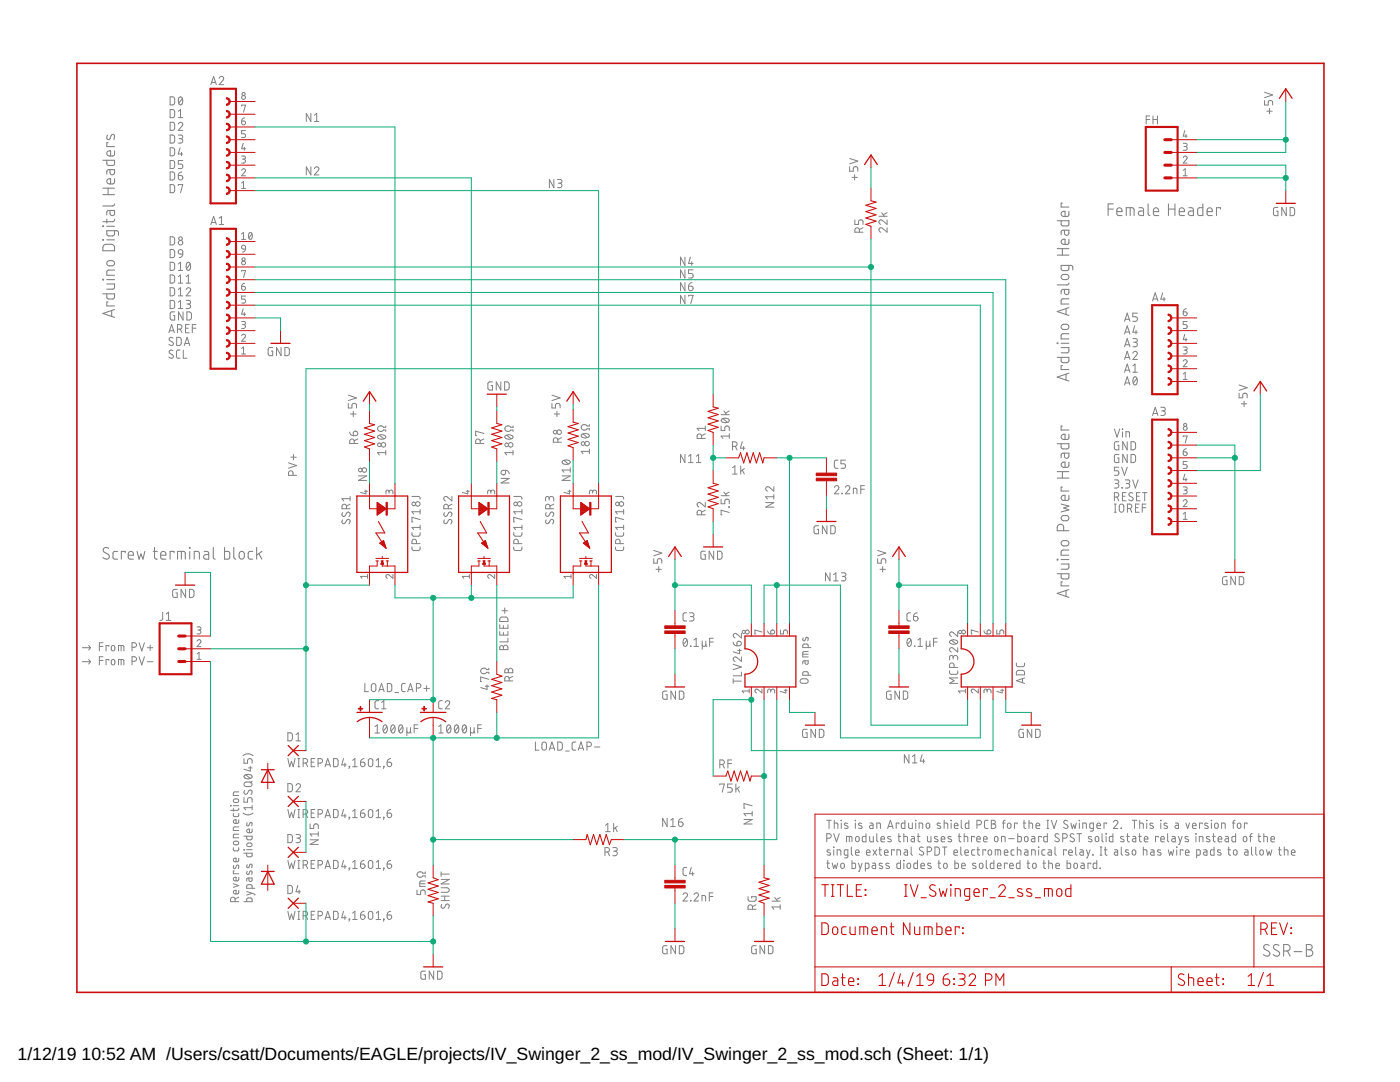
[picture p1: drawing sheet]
<svg xmlns="http://www.w3.org/2000/svg" width="279mm" height="216mm" viewBox="0 0 279 216" stroke-linecap="round" stroke-linejoin="round" font-family="sans-serif">
<defs><g id="words">
<g font-size="3.5">
<text x="3.5" y="211.4">1/12/19</text>
<text x="16.3" y="211.4">10:52 AM /Users/csatt/Documents/EAGLE/projects/IV_Swinger_2_ss_mod/IV_Swinger_2_ss_mod.sch (Sheet: 1/1)</text>
</g>
</g></defs>
<g fill="none" stroke="#808080" stroke-width=".2">
<path d="M34 19.3h.6l.2 .3 .1 .9-.3 .4h-.6zM35.8 19.4l.2-.1a.95 .95 0 0 1 0 1.6 1 1 0 0 1-.2-1.5zM36.4 19.7l-.7 .9M42.1 16.9l.5-1.6 .6 1.6M42.2 16.5h.8M43.7 15.6a.45 .45 0 0 1 .7-.3 .45 .45 0 0 1 .1 .7l-.8 .9h.9M252.4 18.4l1.6 .5-1.6 .6M34 36.8l.6 .1 .2 .2 .1 .9-.3 .4-.6 .1zM34 32h.6l.2 .3 .1 .9-.3 .4h-.6zM34 29.5h.6l.2 .3 .1 .8-.3 .5h-.6zM34 34.3h.6l.2 .3 .1 .9-.3 .4h-.6zM34 24.4h.6l.2 .3 .1 .9-.3 .4h-.6z"/>
<path d="M34 26.9l.6 .1 .2 .2 .1 .9-.3 .4-.6 .1zM34 21.9h.6l.2 .2 .1 .9-.3 .5h-.6zM35.6 35h.5a.45 .45 0 0 1 .4 .5 .45 .45 0 0 1-.5 .4 .45 .45 0 0 1-.4-.4zM35.6 24.8a.44 .44 0 0 1 .6-.4 .44 .44 0 0 1 .1 .7l-.7 .9h.9M35.6 26.9h.5a.36 .36 0 0 1 .4 .4 .36 .36 0 0 1-.4 .4h-.3M35.6 22.2l.4-.3v1.6M35.6 37v-.2h.9l-.5 1.7M35.6 23.5h.9M35.9 29.5l-.3 1.2h.9M36 27.7a.44 .44 0 0 1 .5 .4 .44 .44 0 0 1-.5 .5h-.4M36.2 30.4v.7M36.3 34.3l-.4 .1-.3 .6"/>
<path d="M36.5 32h-.9v.7h.5a.45 .45 0 0 1 .4 .5 .45 .45 0 0 1-.4 .4h-.5M48.2 34a.38 .38 0 0 1 .6-.3 .38 .38 0 0 1 .1 .6l-.7 .8h.8M48.2 31.1l.6 .1 .2 .2-.2 .3h-.4M48.2 24.2h.5a.39 .39 0 0 1 .3 .4 .39 .39 0 0 1-.4 .3 .39 .39 0 0 1-.4-.4zM48.2 21.1v-.1h.8l-.4 1.4M48.2 36.5l.4-.3v1.4M48.2 37.6h.8M48.5 28.6l-.3 1.1h.8M48.6 31.7a.39 .39 0 0 1 .4 .4 .39 .39 0 0 1-.4 .4h-.4M48.8 29.4v.6M48.8 23.5l-.5 .3-.1 .4M49 26.1h-.8v.6h.5a.39 .39 0 0 1 .3 .4 .39 .39 0 0 1-.3 .4h-.5"/>
<path d="M62 22.6v1.6l-.9-1.6v1.6M62 33.3v1.6l-.9-1.6v1.6M62.7 33.7a.45 .45 0 0 1 .7-.4 .45 .45 0 0 1 .1 .7l-.8 .9h.9M62.7 23l.5-.4v1.6M62.7 24.2h.9M110.5 35.8v1.6l-.9-1.6v1.6M111.3 35.8h.5a.37 .37 0 0 1 .4 .4 .37 .37 0 0 1-.4 .4h-.4M111.7 36.6a.44 .44 0 0 1 .5 .4 .44 .44 0 0 1-.5 .4h-.4M169.6 33.3v.9h.7v-.6a.46 .46 0 0 1 .4-.3 .46 .46 0 0 1 .5 .3v.6M169.6 31.6l1.6 .6-1.6 .5M170 35.4h1.1M170.6 34.8v1.1"/>
<path d="M228.7 23.9h.8M229.5 23.1h-.8v1.6M230.1 23.9h.9M230.1 23.1v1.6M231 23.1v1.6M236.1 31.5a.39 .39 0 0 1 .6-.4 .39 .39 0 0 1 .1 .6l-.7 .8h.8M236.1 28.6h.6l.2 .3-.2 .3h-.4M236.1 34l.4-.3v1.4M236.1 35.1h.8M236.5 26.1l-.4 1.1h.8M236.5 29.2a.38 .38 0 0 1 .4 .4 .38 .38 0 0 1-.4 .4h-.4M236.7 26.8v.7"/>
<path d="M252.4 20.1v.9h.7v-.6a.45 .45 0 0 1 .4-.3 .45 .45 0 0 1 .5 .3v.6M252.8 22.2h1.1M253.3 21.6v1.1M34 59.9l.6 .1 .2 .2 .1 .9-.3 .4-.6 .1zM34 57.4h.6l.2 .3 .1 .9-.3 .4h-.6zM34 52.3l.6 .1 .2 .2 .1 .9-.3 .4-.6 .1zM34 54.9h.6l.2 .2 .1 .9-.3 .5h-.6zM34 49.8h.6l.2 .3 .1 .9-.3 .4h-.6zM34 47.2l.6 .1 .2 .2 .1 .9-.3 .5h-.6zM35.6 52.7l.4-.4v1.7M35.6 55.2l.4-.3v1.6M35.6 57.8l.4-.4v1.6"/>
<path d="M35.6 59h.9M35.6 54h.9M35.6 56.5h.9M35.7 49.9l.3-.1 .3 .1 .2 .8-.8-.1-.1-.4zM36.5 50.7l-.2 .4-.5 .3M37.1 59.9h.6a.36 .36 0 0 1 .3 .4 .36 .36 0 0 1-.3 .4h-.4M37.1 57.8a.44 .44 0 0 1 .7-.4 .44 .44 0 0 1 .1 .7l-.8 .9h.9M37.1 56.5h.9M37.1 55.2l.5-.3v1.6M37.3 52.4l.3-.1a.97 .97 0 0 1 0 1.7 1.02 1.02 0 0 1-.3-1.6zM38 52.7l-.8 .9M42.1 44.8l.5-1.6 .6 1.6"/>
<path d="M42.2 44.4h.8M43.7 44.8h.9M43.7 43.5l.5-.3v1.6M48.2 57.1h.5a.39 .39 0 0 1 .3 .5 .39 .39 0 0 1-.4 .3 .39 .39 0 0 1-.4-.3zM48.2 46.7l.4-.3v1.4M48.2 54.1v-.1h.8l-.4 1.4M48.2 47.8h.8M48.3 49l.3-.1 .3 .1 .1 .7-.7-.1zM48.8 56.5l-.3 .1-.3 .5M49 59.1h-.8v.6h.5a.4 .4 0 0 1 .3 .4 .4 .4 0 0 1-.3 .4h-.5M49 49.7l-.3 .5-.3 .1M49.8 46.5l.2-.1a.83 .83 0 0 1 0 1.4 .88 .88 0 0 1-.2-1.3z"/>
<path d="M50.3 46.7l-.6 .8M136.7 51.3v1.6l-.9-1.6v1.6M136.7 53.8v1.7l-.9-1.7v1.7M136.7 56.4v1.6l-.9-1.6v1.6M136.7 58.9v1.7l-.9-1.7v1.7M137.4 57.1h.5a.45 .45 0 0 1 .4 .5 .45 .45 0 0 1-.4 .4 .45 .45 0 0 1-.5-.4zM137.4 59.1v-.2h.9l-.4 1.7M137.8 51.3l-.4 1.3h.9M138 52.2v.7M138.1 56.4l-.6 .3-.1 .4M138.3 53.8h-.9v.8h.5a.46 .46 0 0 1 .4 .4 .46 .46 0 0 1-.4 .5h-.5M170.6 43.9v.9h.7v-.6a.45 .45 0 0 1 .5-.3 .45 .45 0 0 1 .4 .3v.6"/>
<path d="M171.5 46.3v-.4a.46 .46 0 0 0-.4-.5 .46 .46 0 0 0-.5 .5v.4h1.6M172.2 45.4l-.7 .4M175.4 43.2h1.6M176 42.4l.5 .8M177 45.4v.9l-.9-.7a.44 .44 0 0 0-.7 .1 .44 .44 0 0 0 .4 .6M177 43.9v.9l-.9-.8a.44 .44 0 0 0-.7 .1 .44 .44 0 0 0 .4 .7M177 42.4l-.7 .4M230.1 59.6h.9M232 58.4l-.3 1.3h.9M232.3 59.3v.7M255 41.4h-.5l-.3 .2-.1 1.1 .3 .3h.6v-.9h-.2M256.7 41.4v1.6l-.9-1.6v1.6"/>
<path d="M257.5 41.4h.6l.2 .3 .1 .9-.3 .4h-.6zM33.7 66.4l.5-1.6 .6 1.6M33.8 66h.8M34.5 70l-.2-.1a.38 .38 0 0 0-.5 .1 .38 .38 0 0 0 .1 .5l.5 .3a.41 .41 0 0 1 .1 .6 .41 .41 0 0 1-.6 0l-.2-.2M34.5 67.5l-.2-.1a.38 .38 0 0 0-.5 .1 .38 .38 0 0 0 .1 .5l.5 .3a.41 .41 0 0 1 .1 .6 .41 .41 0 0 1-.6-.1l-.2-.1M34.9 62.2l-.7 .1-.2 .2v1l.2 .3 .7 .1v-1h-.3M35.3 67.3l.6 .1 .2 .2 .1 .9-.3 .4h-.6zM35.4 65.7h.5a.46 .46 0 0 0 .4-.5 .46 .46 0 0 0-.4-.4h-.5v1.6M35.6 61.6h.9M35.6 60.3l.4-.4v1.7M35.9 69.8l-.5 .1-.2 .3v1l.2 .3h.5M36 65.7l.3 .7"/>
<path d="M36.5 62.2v1.7l-.9-1.7v1.7M36.6 69.8v1.7h.7M36.8 68.9l.5-1.6 .6 1.6M36.9 68.5h.8M37 65.5h.6M37.3 62.2l.6 .1 .3 .2a1.33 1.33 0 0 1-.1 1.2l-.8 .2zM37.6 60.7a.46 .46 0 0 1 .4 .4 .46 .46 0 0 1-.4 .5h-.5M37.8 64.8h-.8v1.6h.8M38.4 65.5h.7M39.1 64.8h-.7v1.6M48.2 67a.38 .38 0 0 1 .6-.3 .38 .38 0 0 1 .1 .6l-.7 .8h.8M48.2 64.2h.6l.2 .2-.2 .3-.4 .1"/>
<path d="M48.2 70.6h.8M48.2 69.5l.4-.3v1.4M48.5 61.6l-.3 1.1h.8M48.6 64.8a.39 .39 0 0 1 .4 .4 .39 .39 0 0 1-.4 .4h-.4M48.8 62.4v.6M54.4 69.3l-.7 .1-.1 .2-.1 1 .2 .4h.7v-.9h-.3M56.1 69.3v1.7l-.9-1.7v1.7M56.9 69.3l.6 .1 .2 .2v1.1l-.2 .2-.6 .1zM69.5 78.8l1.6 .6-1.6 .5M98.3 76.2h-.7l-.2 .2v1.1l.2 .3h.7v-.9h-.3M99.9 76.2v1.6l-.9-1.6v1.6M100.7 76.2l.8 .1a1.33 1.33 0 0 1 .1 1.3l-.3 .2h-.6z"/>
<path d="M110.2 78.8l1.6 .6-1.6 .5M224.4 76.8l.6-1.6 .5 1.6M224.4 74.3l.6-1.7 .5 1.7M224.4 69.2l.6-1.6 .5 1.6M224.4 71.7l.6-1.6 .5 1.6M224.4 66.7l.6-1.7 .5 1.7M224.4 64.1l.6-1.6 .5 1.6M224.6 76.4h.8M224.6 73.9h.8M224.6 68.8h.8M224.6 71.3h.8M224.6 66.3h.8"/>
<path d="M224.6 63.7h.8M226.1 67.6h.5a.36 .36 0 0 1 .4 .3 .36 .36 0 0 1-.4 .4h-.3M226.1 70.5a.44 .44 0 0 1 .6-.4 .44 .44 0 0 1 .1 .7l-.7 .9h.9M226.1 73l.4-.4v1.7M226.1 74.3h.9M226.3 75.3l.2-.1a.95 .95 0 0 1 0 1.6 1.04 1.04 0 0 1-.2-1.5zM226.4 65l-.3 1.3h.9M226.5 68.3a.46 .46 0 0 1 .5 .4 .46 .46 0 0 1-.5 .5h-.4M226.7 65.9v.8M226.9 75.5l-.7 1M227 62.5h-.9v.7h.5a.46 .46 0 0 1 .4 .5 .46 .46 0 0 1-.4 .4h-.5M230 60l.5-1.6 .6 1.6"/>
<path d="M236.1 72.1a.39 .39 0 0 1 .6-.3 .39 .39 0 0 1 .1 .6l-.7 .8h.8M236.1 69.2l.6 .1 .2 .2-.2 .3h-.4M236.1 62.2h.5a.39 .39 0 0 1 .3 .5 .39 .39 0 0 1-.4 .3 .39 .39 0 0 1-.4-.4zM236.1 74.6l.4-.3v1.4M236.1 75.7h.8M236.5 66.7l-.4 1.1h.8M236.5 69.8a.39 .39 0 0 1 .4 .4 .39 .39 0 0 1-.4 .4h-.4M236.7 67.5v.6M236.8 61.6l-.4 .1-.3 .5M236.9 64.2h-.8v.6h.5a.4 .4 0 0 1 .3 .4 .4 .4 0 0 1-.3 .4h-.5M247.3 78.5v.9h.7v-.6a.45 .45 0 0 1 .5-.3 .45 .45 0 0 1 .4 .3v.6M247.3 76.8l1.6 .6-1.6 .5"/>
<path d="M57.6 92.4l1.6 .5-1.6 .5M58 91.2h1.1M58.5 94.8v-.4a.46 .46 0 0 0-.5-.5 .46 .46 0 0 0-.4 .5v.4h1.6M58.6 90.7v1.1M69.5 80.5v.9h.7v-.5a.46 .46 0 0 1 .5-.4 .46 .46 0 0 1 .4 .4v.5M69.8 86.2l.3 .6 .4 .1M69.9 99.5h-1.7l.4 .4M69.9 99.1v.8M70 82.6h1.1M70.5 82.1v1.1M70.6 86.1a.46 .46 0 0 1 .8 .2 .46 .46 0 0 1-.4 .6h-.5zM70.7 88.5v-.5a.46 .46 0 0 0-.5-.4 .46 .46 0 0 0-.4 .4v.5h1.6"/>
<path d="M71.4 87.6l-.7 .3M71.5 95h1.7l-1.7 .9h1.7M72.7 98h.6M73 97.8v.8l-1.1-.3M75.5 87a1.02 1.02 0 0 1 1.5 .2 .97 .97 0 0 1-1.6 0zM75.7 86.8l.9 .8M77 85v.3h-.5a.62 .62 0 0 0-.9-.3 .62 .62 0 0 0 0 1 .62 .62 0 0 0 .9-.2h.5v.3M77 90.3h-1.6l.3 .5M77 89.9v.9M77.6 98.2a.39 .39 0 0 1 .4-.4 .39 .39 0 0 1 .4 .4v.4M77.6 98.4v-.4l-.3-.2-.3 .2v.6M82.2 99.1h1.4l.2 .2v.3"/>
<path d="M90.2 99.1v.8l-.9-.7a.44 .44 0 0 0-.7 .1 .44 .44 0 0 0 .3 .6M93 98h.7M93.3 97.8v.8l-1-.3M95.8 88.5v-.5a.46 .46 0 0 0-.4-.4 .46 .46 0 0 0-.5 .4v.5h1.7M96.6 86.5l-1.7-.5v.9h.2M96.6 87.6l-.8 .3M98 98.2a.38 .38 0 0 1 .3-.4 .38 .38 0 0 1 .4 .4v.4M98 98.4l-.1-.4-.3-.2-.2 .2-.1 .6M100 95.5h1.6l-1.6 .9h1.6M100.1 94l.8-.1v.5a.46 .46 0 0 1-.7 .3 .46 .46 0 0 1-.1-.7zM100.9 87a1.03 1.03 0 0 1 1.5 .2 .97 .97 0 0 1-1.6 0zM100.9 93.9l.4 .1 .3 .6"/>
<path d="M101.1 86.8l.9 .8M102.4 85v.3h-.5a.61 .61 0 0 0-.9-.2 .61 .61 0 0 0 0 .9 .61 .61 0 0 0 .9-.2h.5v.3M102.4 90.3h-1.6l.3 .5M102.4 89.9v.9M102.5 99.1h1.4l.3 .5M109.6 99.5a.46 .46 0 0 1 .5-.4 .46 .46 0 0 1 .4 .4v.4M109.6 99.8v-.4a.36 .36 0 0 0-.4-.3 .36 .36 0 0 0-.3 .3v.5M110.2 80.5v.9h.7v-.5a.46 .46 0 0 1 .4-.4 .46 .46 0 0 1 .5 .4v.5M110.6 82.6h1.1M111.1 82.1v1.1M111.3 88.2v-.4a.46 .46 0 0 0-.4-.5 .46 .46 0 0 0-.5 .5v.4h1.7M112.1 87.3l-.8 .4"/>
<path d="M112.2 95h1.6l-1.6 .9h1.6M112.3 92a1.01 1.01 0 0 1 1.5 .2 .97 .97 0 0 1-1.6 0zM112.5 91.9l.9 .7M113.3 98h.7M113.7 97.8v.8l-1.1-.3M113.8 93.8h-1.6l.3 .4M113.8 93.3v.9M116.1 86.7a1.03 1.03 0 0 1 1.5 .3 .97 .97 0 0 1-1.6 0zM116.4 86.6l.8 .7M117.6 84.7v.3h-.4a.61 .61 0 0 0-1-.2 .61 .61 0 0 0 0 1 .61 .61 0 0 0 1-.2h.4v.2M117.6 90.1h-1.6l.4 .4M117.6 89.6v.9"/>
<path d="M118.3 98.2a.38 .38 0 0 1 .4-.4 .38 .38 0 0 1 .3 .4v.4M118.3 98.4l-.1-.4-.3-.2-.2 .2-.1 .6M122.9 99.1h1.3l.2 .2 .1 .3M136.7 90.7v1.6l-.9-1.6v1.6M137.4 92.3h.9M137.4 91l.5-.3v1.6M139 92.3h.9M139 91l.4-.3v1.6M140 87.5v-.5a.44 .44 0 0 0-.4-.4 .44 .44 0 0 0-.5 .4v.5h1.7M140.8 85v.9M140.8 86.6l-.8 .3M140.8 85.5h-1.7l.4 .4"/>
<path d="M143.9 85v.9h.8v-.5a.45 .45 0 0 1 .4-.4 .45 .45 0 0 1 .4 .4v.5M143.9 99.6v.9h.8v-.5a.45 .45 0 0 1 .4-.4 .45 .45 0 0 1 .4 .4v.5M143.9 82.7h1.6M143.9 98.9h1.6M144 83.7a1 1 0 0 1 1.5 .2 .97 .97 0 0 1-1.6 0zM144.3 83.5l.9 .8M144.5 82l.5 .7M144.5 98.2l.5 .7M145.5 87h-1.6l.4 .5M145.5 86.6v.9M145.5 82l-.7 .4M145.5 98.2l-.7 .4"/>
<path d="M146.2 89.1h.5a.46 .46 0 0 0 .4-.5 .46 .46 0 0 0-.4-.4h-.5v1.6M146.2 93.3l.5-.3v1.6M146.2 94.6h.9M146.7 89.1l.4 .7M147.8 93v1.6M148.1 88.2l-.3 1.2h.9M148.1 93.8l.4 .8M148.4 89.1v.7M148.5 93.5l-.7 .5M154.4 97.1v.9l-.9-.8a.44 .44 0 0 0-.7 .2 .44 .44 0 0 0 .4 .6M154.4 99.1h-1.6l.4 .5M154.4 98.7v.9"/>
<path d="M166.5 97.3a.45 .45 0 0 1 .7-.4 .45 .45 0 0 1 .1 .7l-.8 .9h.9M167.2 91.8h-.4l-.3 .4 .1 1.1 .6 .2M168 98.4l.1 .1zM168.7 97.3a.44 .44 0 0 1 .6-.4 .44 .44 0 0 1 .2 .7l-.8 .9h.9M168.7 91.8h-.9v.7h.6a.46 .46 0 0 1 .4 .5 .46 .46 0 0 1-.4 .5h-.6M170.3 98.5v-1.1l.7 .2v.9M171.8 97.6h.7M172.5 96.9h-.7v1.6M222.4 99.2h.4a.44 .44 0 0 0 .5-.5 .44 .44 0 0 0-.5-.4h-.4v1.6M222.4 95.8h.5a.36 .36 0 0 1 .4 .3 .36 .36 0 0 1-.4 .4h-.3M222.4 85.6l.5 1.6 .6-1.6M222.8 96.5a.46 .46 0 0 1 .5 .4 .46 .46 0 0 1-.5 .5h-.4"/>
<path d="M222.9 99.2l.4 .7M223.3 90.7h-.7l-.2 .2v1l.2 .4h.7v-.9h-.3M223.3 93.2h-.9v.7h.5a.46 .46 0 0 1 .4 .5 .46 .46 0 0 1-.4 .4h-.5M223.3 88.1l-.7 .1-.2 .1v1.1l.2 .3 .7 .1v-.9h-.3M223.9 93.2l.5 1.6 .6-1.6M223.9 97.3l.1 .1zM224 85.6l.1 .1zM224 99h.5M224 86.1v1.1M224.6 95.8h.5a.36 .36 0 0 1 .4 .3 .36 .36 0 0 1-.4 .4h-.3M224.7 87.2v-1.1l.7 .2v.9M224.7 98.3h-.7v1.6h.7"/>
<path d="M225 88.1v1.7l-.9-1.7v1.7M225 90.7v1.6l-.9-1.6v1.6M225 96.5a.46 .46 0 0 1 .5 .4 .46 .46 0 0 1-.5 .5h-.4M225.7 90.7h.7l.2 .3v.8l-.2 .5h-.7zM225.7 88.1l.7 .1 .2 .2v.9l-.2 .4-.7 .1zM226.1 98.4a.41 .41 0 0 0-.7 0 .41 .41 0 0 0 .1 .6l.5 .3a.41 .41 0 0 1 0 .6 .41 .41 0 0 1-.6-.1l-.1-.1M226.1 95.8l.5 1.6 .5-1.6M226.8 99h.6M227.5 98.3h-.7v1.6h.7M228 98.3h.9M228.5 98.3v1.6M230 82.9l.5-1.6 .6 1.6"/>
<path d="M230.1 82.5h.9M231.7 81.3h.5a.36 .36 0 0 1 .4 .3 .36 .36 0 0 1-.4 .4h-.4M232.1 82a.46 .46 0 0 1 .5 .5 .46 .46 0 0 1-.5 .4h-.4M236.1 97.2h.6l.2 .2-.2 .3-.4 .1M236.1 90.2h.5a.39 .39 0 0 1 .3 .4 .39 .39 0 0 1-.4 .4 .39 .39 0 0 1-.4-.4zM236.1 87.2v-.2h.8l-.4 1.4M236.5 94.6l-.4 1.1h.8M236.5 97.8a.38 .38 0 0 1 .4 .4 .38 .38 0 0 1-.4 .4h-.4M236.7 95.4v.6M236.8 89.5l-.4 .2-.3 .5M236.9 92.1h-.8v.6h.5a.39 .39 0 0 1 .3 .4 .39 .39 0 0 1-.3 .4h-.5M247.7 80.6h1.1"/>
<path d="M248.3 80.1v1M35.4 117.6h-.7l-.2 .2v1.1l.2 .3h.7v-.9h-.3M37 117.6v1.6l-.9-1.6v1.6M37.8 117.6h.6l.3 .3v.9l-.3 .4h-.6zM68.4 103.7l-.1 .6 .3 .2 .2-.1 .4-.6a.4 .4 0 0 1 .6 0 .4 .4 0 0 1 0 .6l-.2 .1M68.4 102.3l-.1 .5 .3 .2h.2l.4-.6a.38 .38 0 0 1 .5-.2 .38 .38 0 0 1 .1 .5l-.2 .4M69.2 101.5v-.5a.46 .46 0 0 0-.5-.4 .46 .46 0 0 0-.5 .4v.5h1.7M69.9 100.6l-.7 .4M73.3 115h-1.4l.3 .4M73.3 114.6v.8M78.4 114.6v.8l-.8-.7a.38 .38 0 0 0-.6 .2 .38 .38 0 0 0 .3 .5M82.2 109.1v.5l.4 .3 1-.1 .2-.2v-.5"/>
<path d="M82.2 106.3v.5l.4 .2h1l.2-.2v-.5M83.1 108.5v-.5a.46 .46 0 0 0-.4-.4 .46 .46 0 0 0-.5 .4v.5h1.6M83.8 101.7v.9M83.8 104.8v.9M83.8 103.7l-1.6-.5v.9h.2M83.8 105.2h-1.6l.4 .5M83.8 102.1h-1.6l.4 .5M88.7 103.7l-.1 .6 .3 .2 .3-.1 .3-.6a.4 .4 0 0 1 .6 0 .4 .4 0 0 1 0 .6l-.1 .1M88.7 102.3l-.1 .5 .3 .2h.3l.3-.6a.38 .38 0 0 1 .5-.2 .38 .38 0 0 1 .2 .5l-.2 .4M89.5 101.5v-.5a.46 .46 0 0 0-.5-.4 .46 .46 0 0 0-.4 .4v.5h1.6M90.2 100.6l-.7 .4M93.7 115h-1.4l.3 .4"/>
<path d="M93.7 114.6v.8M98.7 114.6v.8l-.7-.7a.38 .38 0 0 0-.6 .2 .38 .38 0 0 0 .2 .5M102.5 109.1l.1 .5 .3 .3 1-.1 .2-.2 .1-.5M102.5 106.3l.1 .5 .3 .2h1l.2-.2 .1-.5M103.4 108.5v-.5a.44 .44 0 0 0-.4-.4 .44 .44 0 0 0-.5 .4v.5h1.7M104.2 105.2h-1.7l.4 .5M104.2 103.7l-1.7-.5v.9h.2M104.2 102.1h-1.7l.4 .5M104.2 101.7v.9M104.2 104.8v.9M109 103.7a.41 .41 0 0 0-.1 .6 .41 .41 0 0 0 .6 .1l.3-.6a.37 .37 0 0 1 .5-.1 .37 .37 0 0 1 .2 .5l-.2 .3M109 102.3a.41 .41 0 0 0-.1 .5 .41 .41 0 0 0 .6 .2l.3-.6a.37 .37 0 0 1 .5-.2 .37 .37 0 0 1 .2 .5l-.2 .4"/>
<path d="M109.8 101.5v-.5a.44 .44 0 0 0-.5-.4 .44 .44 0 0 0-.4 .4v.5h1.6M110.5 100.6l-.7 .4M114 115h-1.4l.3 .4M114 114.6v.8M119 114.6v.8l-.7-.7a.38 .38 0 0 0-.6 .2 .38 .38 0 0 0 .3 .5M122.9 109.1v.5l.3 .3 1-.1 .2-.2 .1-.5M122.9 106.3v.5l.3 .2h1l.2-.2 .1-.5M123.7 108.5v-.5a.44 .44 0 0 0-.4-.4 .44 .44 0 0 0-.4 .4v.5h1.6M124.5 105.2h-1.6l.3 .5M124.5 103.7l-1.6-.5v.9h.1M124.5 102.1h-1.6l.3 .5M124.5 101.7v.9"/>
<path d="M124.5 104.8v.9M130.5 111.5v.9h.7v-.6a.45 .45 0 0 1 .4-.3 .45 .45 0 0 1 .5 .3v.6M130.5 109.8l1.6 .6-1.6 .5M130.9 113.6h1.1M131.5 113.1v1M140 102.7v-.4a.44 .44 0 0 0-.4-.5 .44 .44 0 0 0-.5 .5v.4h1.7M140.8 110h-.7l-.2 .2v1l.2 .4h.7v-.9h-.3M140.8 100.2v1l-1-.8a.44 .44 0 0 0-.7 .1 .44 .44 0 0 0 .4 .7M140.8 101.8l-.8 .4M142.4 110v1.6l-.9-1.6v1.6M143.2 110h.6l.3 .3v.8l-.3 .5h-.6zM145.5 101.1v.1z"/>
<path d="M145.5 102.3l-1.6-.5v.9h.2M152.8 100.3h1.6l-1.6 .9h1.6M163.4 104.9h-.7l-.2 .2v1.1l.2 .3h.7v-.9h-.3M165 104.9v1.6l-.9-1.6v1.6M165.7 114.3v1.6l-1-1.6v1.6M165.8 104.9h.6l.3 .3v1l-.3 .3h-.6zM166.4 114.7l.4-.4v1.6M166.4 115.9h.9M167.9 114.3h.6a.36 .36 0 0 1 .3 .4 .36 .36 0 0 1-.3 .3h-.4M168.4 115a.44 .44 0 0 1 .4 .5 .44 .44 0 0 1-.4 .4h-.5M175.2 111.5v.9h.7v-.6a.46 .46 0 0 1 .4-.3 .46 .46 0 0 1 .5 .3v.6M175.2 109.8l1.6 .6-1.6 .5"/>
<path d="M175.6 113.6h1.1M176.1 113.1v1M222.4 102.2h.4M222.4 100.6h.4M222.6 100.6v1.6M223.5 100.7l.3-.1 .3 .1 .2 .3v.7a.46 .46 0 0 1-.5 .5 .46 .46 0 0 1-.4-.5zM225 101.5h.4a.44 .44 0 0 0 .5-.5 .44 .44 0 0 0-.5-.4h-.4v1.6M225.5 101.5l.4 .7M226.6 101.3h.5M227.3 100.6h-.7v1.6h.7M228 101.3h.7M228.7 100.6h-.7v1.6"/>
<path d="M236.1 100a.39 .39 0 0 1 .6-.3 .39 .39 0 0 1 .1 .6l-.7 .8h.8M236.1 102.6l.4-.4v1.4M236.1 103.6h.8M244.9 115.1h-.7l-.2 .2v1l.2 .3 .7 .1v-.9h-.3M246.5 115.1v1.6l-.9-1.6v1.6M247.3 115.1h.6l.3 .2v.9l-.3 .4-.6 .1zM16.4 132h1.7M16.4 129.2h1.7M17.7 131.6l.4 .4M17.7 128.8l.4 .4M18.1 132l-.4 .5M18.1 129.2l-.4 .5"/>
<path d="M19.8 131.8h.8M19.8 129h.8M20.6 128.2h-.8v1.7M20.6 131h-.8v1.7M21.7 129v-.2h-.5v1.1M21.7 131.8v-.2h-.5v1.1M22.3 131.7l.3-.1 .2 .1 .1 .6a.36 .36 0 0 1-.3 .4 .36 .36 0 0 1-.4-.4zM22.3 128.9l.3-.1 .2 .1 .1 .6a.36 .36 0 0 1-.3 .4 .36 .36 0 0 1-.4-.4zM23.6 132.7v-1.1l1 .1 .1 1M23.6 129.9v-1.1l1 .1 .1 1M24.2 128.8v1.1M24.2 131.6v1.1"/>
<path d="M26.4 132h.4a.46 .46 0 0 0 .5-.5 .46 .46 0 0 0-.5-.5h-.4v1.7M26.4 129.2h.4a.46 .46 0 0 0 .5-.5 .46 .46 0 0 0-.5-.5h-.4v1.7M27.7 131l.6 1.7 .5-1.7M27.7 128.2l.6 1.7 .5-1.7M29.4 132h1.1M29.4 129.2h1.1M30 128.7v1.1M32.5 122.2l-.1 1.4-.1 .2h-.4M33.2 123.8h.9M33.2 122.5l.4-.3v1.6M39.3 128a.38 .38 0 0 1 .6-.4 .38 .38 0 0 1 .1 .6l-.7 .8h.8M39.3 125.1h.6l.2 .2-.2 .4h-.4"/>
<path d="M39.3 130.5l.4-.3v1.4M39.3 131.6h.8M39.7 125.7a.39 .39 0 0 1 .4 .4 .39 .39 0 0 1-.4 .4h-.4M72.8 136.4v1.6h.7M74.3 136.5l.3-.1 .4 .3v.9a.46 .46 0 0 1-.4 .4 .46 .46 0 0 1-.5-.4v-.8zM75.6 139.8l-.6 .1-.2 .3 .1 1 .2 .2h.5M75.6 138l.5-1.6 .6 1.6M75.7 137.6h.8M77.3 136.4h.6l.3 .3v1l-.3 .3h-.6zM78.8 138.2h.8M80.9 136.4h-.5l-.2 .3v1.1l.2 .2h.5M81.4 138l.5-1.6 .5 1.6"/>
<path d="M81.5 137.6h.8M83.1 137.3h.4a.46 .46 0 0 0 .5-.5 .46 .46 0 0 0-.5-.4h-.4v1.6M84.6 137.4h1.1M85.1 136.8v1.1M88.3 139.8l-.6 .1-.2 .3 .1 1 .2 .2h.5M96.8 136.9h.8M97.2 136.7v.9l-1.3-.4M97.6 133.3v.3h-.5a.61 .61 0 0 0-.9-.2 .61 .61 0 0 0 0 1 .61 .61 0 0 0 .9-.2h.5v.2M97.6 135.6l-1.7-.5v.9h.2M99.7 124.7v.7h1.7v-.7M99.7 126v.7h1.7v-.7M99.8 128.9l.4-.1 .3 .4a.46 .46 0 0 1 .4-.5 .46 .46 0 0 1 .5 .5v.4h-1.7z"/>
<path d="M99.9 123.3l1.2-.2 .2 .3 .1 .6h-1.7zM100.2 121.9h1.1M100.5 124.8v.6M100.5 126.2v.5M100.5 129.2v.4M100.7 121.3v1.1M100.8 133.5h.4l.3 .3a.44 .44 0 0 1 .4-.5 .44 .44 0 0 1 .4 .5v.4h-1.6zM101.4 127.4v.7h-1.7M101.5 133.8v.4M101.6 135.9v-.5a.44 .44 0 0 0-.4-.4 .44 .44 0 0 0-.5 .4v.5h1.6M102.3 135l-.7 .3M133.1 137.9h-.5l-.3 .2-.1 1.1 .3 .3h.6v-.9h-.2"/>
<path d="M134.8 137.9v1.6l-.9-1.6v1.6M135.6 137.9h.6l.2 .3 .1 .9-.3 .4h-.6zM136.5 127.5l.3-.1a.97 .97 0 0 1 0 1.6 1 1 0 0 1-.3-1.5zM137 122.3h-.5l-.2 .4v1l.2 .2h.5M137.1 127.7l-.7 .9M137.6 122.3h.6a.37 .37 0 0 1 .3 .4 .37 .37 0 0 1-.3 .3h-.4M137.8 128.9l.1 .1zM138.1 123a.44 .44 0 0 1 .4 .5 .44 .44 0 0 1-.4 .4h-.5M138.5 129h.9M138.5 127.7l.4-.3v1.6M140.1 128.6a.36 .36 0 0 0 .4 .4 .36 .36 0 0 0 .4-.4M140.1 127.9v1.6"/>
<path d="M140.9 127.9v.9l.2 .2M141.6 128.1h.7M142.3 127.4h-.7v1.6M146.3 128.1l.2 .5 .6 .3M146.3 135.9h1.7M146.3 135.4v1M146.3 132.5l1.7 .6-1.7 .5M147.2 128.1a.47 .47 0 0 1 .7 .1 .47 .47 0 0 1-.4 .7h-.4zM147.2 129.8h.8M147.6 129.5v.9l-1.3-.3M148 131.1v.9l-.9-.8a.44 .44 0 0 0-.7 .1 .44 .44 0 0 0 .3 .7M148 126.4v.9l-.9-.8a.44 .44 0 0 0-.7 .2 .44 .44 0 0 0 .3 .6"/>
<path d="M148 134.1v.8h-1.7M149.5 137.9h-1.4l.3 .4M149.5 137.5v.8M152.1 137.5v.8l-.8-.7a.38 .38 0 0 0-.6 .1 .38 .38 0 0 0 .3 .6M152.1 126.1l-1.4-.4v.8h.1M153.2 125.9l.3 .5 .3 .1M153.8 137.9a.39 .39 0 0 1 .4-.4 .39 .39 0 0 1 .4 .4v.4M153.8 138.1v-.4l-.4-.2-.2 .2v.6M153.8 125.9a.4 .4 0 0 1 .7 0 .4 .4 0 0 1-.3 .6h-.4zM155.7 125.7v.8h.7v-.5a.4 .4 0 0 1 .3-.3 .4 .4 0 0 1 .4 .3v.5M156.5 137.7h.6M156.8 137.5v.8l-1.1-.3"/>
<path d="M159.8 135.6l.3-.2h.7a.46 .46 0 0 1 .5 .5 .46 .46 0 0 1-.5 .5l-1-.2-.1-.3zM160.2 130.5h1.1M160.3 127.3l-.1 .4 .3 .2 .4-.7h.3l.1 .2-.1 .5M160.7 131.8l.1 .7 .3 .1 .2-.2v-.6h-.8l-.3 .2v.5M161.3 134.7v-.5l-.2-.2-.8 .2-.1 .5h1.6M161.3 130h-.9l-.2 .3v.8h1.1M161.3 129.2v-.5l-.2-.2h-.6l-.2 .2-.1 .5h1.6M177.8 137.9h-.5l-.3 .2v1.2l.2 .2h.6v-.9h-.2M179.5 137.9v1.6l-.9-1.6v1.6M180.3 137.9h.6l.2 .3v1.1l-.2 .2h-.6zM181.2 127.5l.2-.1a.95 .95 0 0 1 0 1.6 1.02 1.02 0 0 1-.2-1.5zM181.7 122.3l-.6 .1-.1 .3v1l.2 .2h.5"/>
<path d="M181.8 127.7l-.7 .9M182.3 123h.5a.45 .45 0 0 1 .4 .5 .45 .45 0 0 1-.5 .4 .45 .45 0 0 1-.4-.4zM182.5 128.9l.1 .1zM183 122.3l-.6 .3-.1 .4M183.2 129h.9M183.2 127.7l.4-.3v1.6M184.8 128.6a.36 .36 0 0 0 .4 .4 .36 .36 0 0 0 .4-.4M184.8 127.9v1.6M185.6 127.9v.9l.1 .2M186.3 128.1h.7M187 127.4h-.7v1.6M189.5 133.8v.5l.4 .3 1-.1 .2-.2v-.5"/>
<path d="M189.6 127.9a1.04 1.04 0 0 1 1.5 .2 .95 .95 0 0 1-1.6 0zM189.9 127.7l.9 .8M190.2 131.2a.46 .46 0 0 1 .5-.4 .46 .46 0 0 1 .4 .4v.5M190.2 131.5v-.4a.36 .36 0 0 0-.3-.3 .36 .36 0 0 0-.4 .3v.6M190.4 133.2v-.5a.46 .46 0 0 0-.4-.4 .46 .46 0 0 0-.5 .4v.5h1.6M191.1 129.2v.9l-.9-.8a.44 .44 0 0 0-.7 .2 .44 .44 0 0 0 .4 .6M191.1 126.1v.9l-.9-.8a.44 .44 0 0 0-.7 .2 .44 .44 0 0 0 .4 .6M191.1 135.3h-1.6l.9 .5-.9 .6h1.6M192.7 137.9h-1.4l.3 .4M192.7 137.5v.8M195.2 137.5v.8l-.7-.7a.38 .38 0 0 0-.6 .1 .38 .38 0 0 0 .2 .6M195.2 126.1l-1.4-.4v.8h.2"/>
<path d="M196.4 125.9l.1 .3 .5 .3M197 137.9a.39 .39 0 0 1 .4-.4 .39 .39 0 0 1 .4 .4v.4M197 138.1v-.4l-.4-.2-.2 .2v.6M197.1 125.8a.39 .39 0 0 1 .6 .1 .39 .39 0 0 1-.3 .6h-.4zM198.9 125.7v.8h.6v-.5a.4 .4 0 0 1 .4-.3 .4 .4 0 0 1 .4 .3v.5M199.7 137.7h.6M200 137.5v.8l-1.1-.3M202.8 132.3l.1 .5 .3 .2h1l.2-.2 .1-.5M203 133.9l.3-.1h.9l.2 .2 .1 .7h-1.7zM204.1 135.4v.8M204.5 135.3l-1.7 .5 1.7 .6M46.7 159.5l.6-.1a.37 .37 0 0 1 .3 .4 .37 .37 0 0 1-.3 .3l-.6-.1-.1-.2z"/>
<path d="M47.6 158h-.8l-.2 .3v.4h1M48.5 150.8a1.56 1.56 0 0 1 2 0M48.7 159.2v.9h.7v-.6a.47 .47 0 0 1 .5-.4 .47 .47 0 0 1 .4 .4v.6M48.7 151.4v.9h.7v-.6a.47 .47 0 0 1 .5-.3 .47 .47 0 0 1 .4 .3v.6M48.8 154.7a1.04 1.04 0 0 1 1.5 .3 .95 .95 0 0 1-1.6 0zM48.8 157.7l-.1 .2a.38 .38 0 0 0 .1 .5 .38 .38 0 0 0 .6-.1l.2-.5a.44 .44 0 0 1 .7 .1 .44 .44 0 0 1-.2 .6M48.8 156.2l.2-.1a1.33 1.33 0 0 1 1.2 .1l.1 .5-.4 .3-1.1-.2-.1-.3zM49 154.6l1 .7M49.6 153.2h.7M50 153v.9l-1.3-.4M50.3 155.9l-.3 .3M57.4 146.2h.7l.2 .3 .1 .9-.3 .4h-.7z"/>
<path d="M57.4 156.4h.7l.2 .3 .1 .8-.3 .5h-.7zM57.4 151.4l.4 1.6 .4-1.1 .3 1.1 .4-1.6M59.1 156.7a.44 .44 0 0 1 .6-.3 .44 .44 0 0 1 .1 .7l-.7 .9h.9M59.1 147.8h.9M59.1 146.6l.4-.4v1.6M59.5 151.4h.3M59.5 153h.3M59.6 151.4v1.6M60.5 152.3h.4a.46 .46 0 0 0 .5-.5 .46 .46 0 0 0-.5-.4h-.4v1.6M61 152.3l.4 .7M62.1 152.1h.6M62.8 151.4h-.7v1.6h.7"/>
<path d="M63.5 152.3h.4a.46 .46 0 0 0 .5-.5 .46 .46 0 0 0-.5-.4h-.4v1.6M64.9 153l.5-1.6 .6 1.6M65 152.6h.8M66.6 151.4h.6l.2 .2 .1 .9-.3 .5h-.6zM68.6 151.4l-.4 1.2h.9M68.8 152.3v.7M69.7 152.9l.1 .1zM69.8 153l-.2 .4M70.4 153h.9M70.4 151.7l.4-.3v1.6M71.9 152.1h.6a.45 .45 0 0 1 .4 .5 .45 .45 0 0 1-.5 .4 .45 .45 0 0 1-.5-.5zM72.7 151.4h-.2a.66 .66 0 0 0-.6 .7"/>
<path d="M73.6 151.5l.4-.1 .3 .1 .1 1a.44 .44 0 0 1-.4 .5 .44 .44 0 0 1-.5-.5zM74.8 145l.5-.4v1.7M74.8 146.3h1M75.1 153h.9M75.1 151.7l.4-.3v1.6M76.2 141.4h.8M76.2 140.2l.4-.4v1.6M76.6 152.9v.1zM76.6 144.7l.3-.1a.95 .95 0 0 1 0 1.7 1.04 1.04 0 0 1-.3-1.6zM76.6 153l-.1 .4M77.2 145l-.7 .9M77.3 152.1h.5a.45 .45 0 0 1 .4 .5 .45 .45 0 0 1-.5 .4 .45 .45 0 0 1-.4-.5z"/>
<path d="M78 151.4h-.2a.66 .66 0 0 0-.5 .7M78.2 144.7l.2-.1a.97 .97 0 0 1 0 1.7 1.02 1.02 0 0 1-.2-1.6zM78.8 145l-.7 .9M79.7 144.7l.3-.1a.97 .97 0 0 1 0 1.7 1.02 1.02 0 0 1-.3-1.6zM80.3 145l-.7 .9M81.2 145.9a.36 .36 0 0 0 .4 .4 .36 .36 0 0 0 .3-.4M81.2 145.2v1.6M81.9 145.2v.9l.2 .2M82.7 145.4h.7M83.4 144.6h-.7v1.7M87.5 146.3h1M87.5 145l.5-.4v1.7"/>
<path d="M88.9 140.2a.44 .44 0 0 1 .6-.4 .44 .44 0 0 1 .1 .7l-.7 .9h.8M89.3 144.7l.3-.1a.97 .97 0 0 1 0 1.7 1 1 0 0 1-.3-1.6zM89.9 145l-.7 .9M90.9 144.7l.2-.1a.97 .97 0 0 1 0 1.7 1.02 1.02 0 0 1-.2-1.6zM91.5 145l-.7 .9M92.4 144.7l.3-.1a.97 .97 0 0 1 0 1.7 1.02 1.02 0 0 1-.3-1.6zM93 145l-.7 .9M93.9 145.9a.36 .36 0 0 0 .4 .4 .36 .36 0 0 0 .3-.4M93.9 145.2v1.6M94.6 145.2v.9l.2 .2M95.4 145.4h.7M96.1 144.6h-.7v1.7"/>
<path d="M106.8 148.1v1.6h.8M108.3 148.2l.3-.1 .3 .1 .2 1a.46 .46 0 0 1-.5 .5 .46 .46 0 0 1-.5-.5zM109.6 149.7l.6-1.6 .5 1.6M109.7 149.3h.9M111.3 148.1h.7l.2 .2v.9l-.2 .4-.7 .1zM112.9 149.9h.7M114.9 148.1h-.5l-.2 .3 .1 1.2 .6 .1M115.4 149.7l.6-1.6 .5 1.6M115.5 149.3h.9M117.1 149h.5a.46 .46 0 0 0 .4-.5 .46 .46 0 0 0-.4-.4h-.5v1.6M118.6 149.1h1.1M143.7 152.5h.4a.46 .46 0 0 0 .5-.4 .46 .46 0 0 0-.5-.5h-.4v1.7"/>
<path d="M143.7 156.6v-.2h.9l-.5 1.7M144.2 152.5l.4 .8M145.3 152.4h.7M146 151.6h-.7v1.7M146.1 156.4h-.9v.8h.6a.46 .46 0 0 1 .3 .4 .46 .46 0 0 1-.3 .5h-.6M146.9 156.4v1.7M147.2 157.3l.4 .8M147.6 157l-.7 .5M161.1 145.5h-.6l-.3 .3v1l.2 .3 .7 .1v-1h-.3M162.8 145.5v1.7l-1-1.7v1.7M163.5 145.5l.6 .1 .3 .2a1.33 1.33 0 0 1-.1 1.2l-.8 .2zM181.4 150.6v1.6l-.9-1.6v1.6"/>
<path d="M182.1 151l.5-.4v1.6M182.1 152.2h.9M184 150.6l-.3 1.3h.9M184.3 151.5v.7M204.3 145.5h-.6l-.3 .3-.1 1 .3 .3 .7 .1v-1h-.3M205.9 145.5v1.7l-.9-1.7v1.7M206.7 145.5l.6 .1 .3 .2v1.1l-.3 .2-.6 .1zM46 160.7l.1 .1zM46.6 169.1v.5l.2 .2 .8-.1v-.6M46.6 162.3v.5l.2 .1h.8v-.6M46.6 176.3l1 .4-1 .4M46.6 161.3v.6"/>
<path d="M46.6 160.8h1M46.7 172.7l-.1 .4 .2 .2 .5-.7h.2l.1 .2v.5M46.7 168l.6-.1a.36 .36 0 0 1 .3 .3 .36 .36 0 0 1-.3 .4l-.6-.1-.1-.3zM46.7 173.8h-.1v.5h1M46.9 179.9v-.4a.46 .46 0 0 0-.4-.5 .46 .46 0 0 0-.5 .5v.4h1.6M47.6 177.7v.6l-.7 .1a.38 .38 0 0 1-.3-.5 .38 .38 0 0 1 .5-.2v.7M47.6 175v.7l-.7 .1a.38 .38 0 0 1-.3-.5 .38 .38 0 0 1 .5-.3v.8M47.6 171.2v.7l-.7 .1a.38 .38 0 0 1-.3-.5 .38 .38 0 0 1 .5-.3v.8M47.6 166.5h-.9l-.1 .2v.5h1M47.6 165h-.9l-.1 .3v.4h1M47.6 163.6v.6l-.7 .1a.38 .38 0 0 1-.3-.5 .38 .38 0 0 1 .5-.2v.7M47.6 161.3l-.1 .4h-1.5"/>
<path d="M47.6 179l-.7 .4M48.5 162.2a1.56 1.56 0 0 0 2 0M48.7 179.9h1.6v-.6l-.3-.1h-.6l-.1 .1-.1 .6M48.7 170.2h1.6v.6l-.3 .2-.6-.1-.1-.1-.1-.6M48.7 166.9h1.6v.5l-.3 .2h-.6l-.1-.2-.1-.5M48.7 169.5l.1 .1zM49.2 177.9l1.7 .5v.2M49.2 169.5h1.1M49.3 173.9v.5l.2 .1 .4-.7h.3l.1 .2-.1 .5M49.3 172.5v.5l.2 .2 .4-.7 .3-.1 .1 .3-.1 .4M49.3 164.2v.5l.2 .1 .4-.7h.3l.1 .2-.1 .5M49.3 168.3l.7-.1a.36 .36 0 0 1 .3 .4 .36 .36 0 0 1-.3 .3l-.7-.1-.1-.2z"/>
<path d="M49.7 175.2l.1 .7h.3l.2-.2v-.5h-.8l-.2 .2-.1 .4M50.3 177.2v-.5l-.2-.1-.8 .1-.1 .5h1.7M50.3 165.4l-.1 .7-.6 .1a.38 .38 0 0 1-.4-.5 .38 .38 0 0 1 .6-.3v.8M50.3 160.7v.9M50.3 178.2l-1.1 .4M50.3 161.2h-1.6l.3 .4M57.4 166.5l.7 .1 .2 .2 .1 .9-.3 .4h-.7zM57.4 176.7h.7l.2 .3 .1 .9-.3 .4h-.7zM57.4 161.5l.4 1.7 .4-1.1 .3 1.1 .4-1.7M57.4 171.7l.4 1.6 .4-1.1 .3 1.1 .4-1.6M59.1 166.5h.5a.36 .36 0 0 1 .4 .4 .36 .36 0 0 1-.4 .3h-.4M59.4 176.7l-.3 1.2h.9"/>
<path d="M59.5 173.3h.3M59.5 171.7h.3M59.5 163.2h.3M59.5 161.5h.3M59.5 167.2a.46 .46 0 0 1 .5 .5 .46 .46 0 0 1-.5 .4h-.4M59.6 161.5v1.7M59.6 171.7v1.6M59.7 177.6v.7M60.5 162.4h.4a.46 .46 0 0 0 .5-.4 .46 .46 0 0 0-.5-.5h-.4v1.7M60.5 172.6h.4a.46 .46 0 0 0 .5-.5 .46 .46 0 0 0-.5-.4h-.4v1.6M61 162.4l.4 .8M61 172.6l.4 .7"/>
<path d="M61.9 164.4v.9h.7v-.5a.46 .46 0 0 1 .5-.4 .46 .46 0 0 1 .4 .4v.5M61.9 167.6h1.6l-1.6 .9h1.6M62.1 162.2h.6M62.1 172.4h.6M62.8 171.7h-.7v1.6h.7M62.8 161.5h-.7v1.7h.7M63.5 162.4h.4a.46 .46 0 0 0 .5-.4 .46 .46 0 0 0-.5-.5h-.4v1.7M63.5 172.6h.4a.46 .46 0 0 0 .5-.5 .46 .46 0 0 0-.5-.4h-.4v1.6M63.5 166.4h-1.6l.4 .5M63.5 166v.9M64.9 163.2l.5-1.7 .6 1.7M64.9 173.3l.5-1.6 .6 1.6"/>
<path d="M65 162.8h.8M65 172.9h.8M66.6 161.5l.6 .1 .2 .2 .1 .9-.3 .4-.6 .1zM66.6 171.7h.6l.2 .3 .1 .8-.3 .5h-.6zM68.6 161.5l-.4 1.3h.9M68.6 171.7l-.4 1.3h.9M68.8 162.4v.8M68.8 172.6v.7M69.7 173.2l.1 .1zM69.7 163.1l.1 .1zM69.8 163.2l-.2 .3M69.8 173.3l-.2 .4"/>
<path d="M70.4 173.3h.9M70.4 161.9l.4-.4v1.7M70.4 172l.4-.3v1.6M70.4 163.2h.9M71.9 162.2h.6a.45 .45 0 0 1 .4 .6 .45 .45 0 0 1-.5 .3 .45 .45 0 0 1-.5-.4zM71.9 172.4h.6a.45 .45 0 0 1 .4 .5 .45 .45 0 0 1-.5 .4 .45 .45 0 0 1-.5-.5zM72.7 161.5l-.2 .1a.66 .66 0 0 0-.6 .6M72.7 171.7h-.2a.66 .66 0 0 0-.6 .7M73.6 161.6l.4-.1 .3 .1 .1 1.1a.44 .44 0 0 1-.4 .5 .44 .44 0 0 1-.5-.5zM73.6 171.8l.4-.1 .3 .1 .1 1a.44 .44 0 0 1-.4 .5 .44 .44 0 0 1-.5-.5zM75.1 173.3h.9M75.1 161.9l.4-.4v1.7"/>
<path d="M75.1 172l.4-.3v1.6M75.1 163.2h.9M76.6 173.2v.1zM76.6 163.1v.1zM76.6 163.2l-.1 .3M76.6 173.3l-.1 .4M77.3 162.2h.5a.45 .45 0 0 1 .4 .6 .45 .45 0 0 1-.5 .3 .45 .45 0 0 1-.4-.4zM77.3 172.4h.5a.45 .45 0 0 1 .4 .5 .45 .45 0 0 1-.5 .4 .45 .45 0 0 1-.4-.5zM78 161.5l-.2 .1a.66 .66 0 0 0-.5 .6M78 171.7h-.2a.66 .66 0 0 0-.5 .7M83.2 177.6v.9h.7v-.5a.46 .46 0 0 1 .5-.4 .46 .46 0 0 1 .5 .4v.5M83.8 176.3h1.1"/>
<path d="M84.9 175.8h-1l-.1 .3v.8h1.1M84.9 174v.2h-.5a.61 .61 0 0 0-.9-.2 .61 .61 0 0 0 0 1 .61 .61 0 0 0 .9-.2h.5v.2M88 177.1h1.2a.46 .46 0 0 1 .5 .5 .46 .46 0 0 1-.5 .5h-1.2M88 174v.9M88 179.7h1.7M88 178.8h1.7M88 175.5h1.7l-1.7 .9h1.7M88 174.4h1.7M88.8 178.8v.9M120.7 170h.5a.44 .44 0 0 0 .4-.4 .44 .44 0 0 0-.4-.5h-.5v1.7M120.9 164.7l.4-.4v1.6M120.9 165.9h.9"/>
<path d="M121.3 170l.3 .8M122.3 169.1h.5a.36 .36 0 0 1 .4 .4 .36 .36 0 0 1-.4 .3h-.3M122.5 164.3v1.6M122.7 169.8a.46 .46 0 0 1 .5 .5 .46 .46 0 0 1-.5 .5h-.4M122.8 165.2l.4 .7M123.2 164.9l-.7 .5M133.1 163.3v1.6l-.9-1.6v1.6M133.9 163.7l.4-.4v1.6M133.9 164.9h.9M135.4 164h.6a.45 .45 0 0 1 .3 .5 .45 .45 0 0 1-.4 .4 .45 .45 0 0 1-.5-.4zM136.1 163.3l-.5 .3-.2 .4M136.3 178.5a.44 .44 0 0 1 .6-.3 .44 .44 0 0 1 .2 .7l-.8 .9h.9"/>
<path d="M137 173.1h-.5l-.2 .3v1.1l.2 .2h.5M137.8 179.7l.1 .1zM138 173.1l-.4 1.2h.9M138.2 174v.7M138.5 178.5a.44 .44 0 0 1 .6-.3 .44 .44 0 0 1 .2 .7l-.8 .9h.9M140.1 179.8v-1.1l.7 .1v1M141.6 178.9h.7M142.3 178.2h-.7v1.6M148.5 163.5h1.6l-1.6 .9h1.6M149.3 178.9v.7l.2 .2h1l.4-.2v-.7h-.9v.3M150.1 162.3h-1.6l.4 .5M150.1 161.9v.9"/>
<path d="M150.1 160.8l-1.6-.5v.9h.2M154.1 179.8h1.6M154.6 179.1l.6 .7M155.7 179.1l-.8 .4M165 167.3h.5a.46 .46 0 0 0 .4-.5 .46 .46 0 0 0-.4-.5h-.5v1.7M165 163.7h.9M165 172.2h.5M165.2 171.7v1.4l.3 .2M165.5 163.7v1.6M165.7 169.7l-.6-.1-.1 .2 .7 .5 .1 .2-.3 .1-.5-.1M166.1 172.2l.3 1.1 .2-.7 .3 .7 .3-1.1M166.3 169l.1 .1z"/>
<path d="M166.4 166.3l.5 1.7 .6-1.7M166.4 169.6v1M166.5 164.2l.7 .2v.9M166.5 163.7v1.6M167.1 170.6v-1l.7 .1v.9M167.9 163.7v.1zM167.9 172.3h.5l.1 .7a.36 .36 0 0 1-.4 .3 .36 .36 0 0 1-.3-.3zM167.9 164.2v1.1M169 168v-1.1l.9 .1 .1 1M169.2 164.3h-.6l-.1 .2 .7 .4v.3l-.2 .1-.5-.1M169.2 170.6h-.6l-.1-.1 .1-.9h.6v1.4l-.6 .2M169.5 166.9v1.1"/>
<path d="M169.9 169v1.4l.3 .2M170 171.7v1.6h.6l.1-.9-.1-.2h-.6M170.7 163.7l.1 .1zM170.7 164.2v1.1M170.7 170.1h.7a.38 .38 0 0 0-.2-.5 .38 .38 0 0 0-.5 .3l.1 .7h.6M170.9 167l.2-.1 .3 .1 .1 .6a.36 .36 0 0 1-.4 .4 .36 .36 0 0 1-.3-.4zM171.3 172.2l.4 1.1M172 164.3h-.6l-.1 .2 .6 .3 .1 .4-.2 .1-.5-.1M172 172.2l-.5 1.6h-.2M172.7 173.3h.5l.2-.2v-.6l-.1-.2-.6-.1v1.6M172.8 166.3v1.7h-.5l-.2-.3v-.7l.7-.1M172.9 170.1h.7a.38 .38 0 0 0-.2-.5 .38 .38 0 0 0-.5 .3l.1 .7h.6"/>
<path d="M173.6 166.9v.9l.2 .2h.5v-1.1M173.6 164.2l.5 .1 .1 .2v.8h-.5l-.2-.2 .1-.3 .6-.1M174.1 172.2h.5l.2 .3v.8h-.6l-.2-.2 .1-.3 .7-.1M174.2 169.6l.7 1M174.9 169.6l-.7 1M175 165.3v-1.1l.7 .2v.9M175 166.3v1.4l.3 .3M175.4 169.6h.5M175.6 169v1.5l.3 .1M175.8 167.4h.7a.38 .38 0 0 0-.2-.5 .38 .38 0 0 0-.5 .4l.1 .6 .6 .1M176.1 172.3h-.5l-.2 .2 .7 .4v.3l-.2 .1-.4-.1M176.5 170.1h.7a.38 .38 0 0 0-.2-.5 .38 .38 0 0 0-.5 .3l.1 .7h.6"/>
<path d="M177.1 165.3l.6-1.6 .5 1.6M177.3 164.9h.8M177.4 172.3h-.5l-.1 .2 .7 .4v.3l-.2 .1-.5-.1M177.8 167l-.6-.1-.1 .3 .7 .4 .1 .3-.2 .1-.5-.1M178.5 169.7v-.1h-.6v1M179 170.6v-1l.7 .1v.9M179.2 166.9h.5M179.4 166.3v1.5l.3 .2M179.4 164.4v-.2h-.5v1.1M179.7 171.7v1.6h-.5l-.2-.3v-.7l.7-.1M180.3 171.7l.1 .1zM180.4 166.9l.7 .1v1"/>
<path d="M180.4 166.3v1.7M180.4 172.2v1.1M180.5 169.6h.6v1l-.6-.1v-.4l.6-.1M180.6 163.7v1.6h-.6l-.1-.3v-.6l.7-.2M181.1 172.3h.5l.1 .7a.36 .36 0 0 1-.3 .3 .36 .36 0 0 1-.4-.3zM181.3 164.2l.1 .9 .2 .2h.5v-1.1M181.8 169v1.4l.3 .2M181.9 166.9l.5 .1 .1 .2v.8l-.5-.1-.2-.2 .1-.2 .6-.2M182.7 163.7l.1 .1zM182.8 164.2v1.1M183.1 166.9h.5M183.1 171.7v1.6h-.6l-.1-.3v-.7l.7-.1"/>
<path d="M183.2 166.3l.1 1.5 .3 .2M183.4 165.3v-1.1l.7 .2v.9M183.8 172.8h.7a.38 .38 0 0 0-.2-.6 .38 .38 0 0 0-.5 .4l.1 .6 .6 .1M184.3 169.1l-.6-.1-.2 .4 .1 .2 .6 .4a.41 .41 0 0 1 0 .6 .41 .41 0 0 1-.6-.1l-.1-.1M184.9 164.3l.3-.1 .2 .1 .1 .7a.36 .36 0 0 1-.3 .3 .36 .36 0 0 1-.4-.3zM185 169.9h.5a.46 .46 0 0 0 .4-.4 .46 .46 0 0 0-.4-.5h-.5v1.6M185.1 166.9v.9l.2 .2h.5v-1.1M185.8 172.3h-.6l-.1 .2 .7 .4v.3l-.2 .1-.5-.1M186.6 169l.6 .1 .3 .2v1.1l-.3 .2h-.6zM187.1 167l-.5-.1-.1 .3 .7 .4v.3l-.2 .1-.5-.1M187.2 172.2h.5M187.4 171.7v1.4l.3 .2"/>
<path d="M187.7 164.3h-.6l-.1 .2 .7 .4v.3l-.2 .1-.5-.1M187.8 167.4h.8a.38 .38 0 0 0-.3-.5 .38 .38 0 0 0-.5 .4l.1 .6 .7 .1M188.1 169h.9M188.4 164.2l.7 .2v.9M188.4 172.3h.5l.1 .7a.36 .36 0 0 1-.3 .3 .36 .36 0 0 1-.4-.3zM188.4 163.7v1.6M188.5 169v1.6M189.8 163.7l.1 .1zM189.8 167l-.5-.1-.1 .3 .7 .4v.3l-.2 .1-.5-.1M189.8 164.2v1.1M190.4 170.1h.7a.38 .38 0 0 0-.3-.5 .38 .38 0 0 0-.4 .3v.7h.7M190.5 164.8h.7a.38 .38 0 0 0-.3-.6 .38 .38 0 0 0-.4 .4v.6l.7 .1"/>
<path d="M190.6 171.7v1.6h.6l.1-.9-.2-.2h-.5M191.2 166.9h.6M191.4 166.3l.1 1.5 .3 .2M191.7 169v1.4l.3 .2M191.8 163.7v1.3l.3 .3M191.9 172.8h.7a.38 .38 0 0 0-.2-.6 .38 .38 0 0 0-.5 .4l.1 .6 .6 .1M192.4 166.9l.7 .1v1M192.4 166.3v1.7M192.6 170.1h.7a.38 .38 0 0 0-.3-.5 .38 .38 0 0 0-.4 .3v.7h.7M193.4 163.7v1.6h-.6l-.2-.3 .1-.6 .7-.2M194.4 167.1v-.2h-.5v1.1M194.5 169.6h-.4l-.2 .2 .1 .8h.5"/>
<path d="M194.7 172.3h-.5l-.1 .2 .7 .4v.3l-.2 .1-.5-.1M194.9 167.4h.7a.38 .38 0 0 0-.2-.5 .38 .38 0 0 0-.5 .4l.1 .6 .6 .1M195 164.6h.4a.46 .46 0 0 0 .5-.5 .46 .46 0 0 0-.5-.4h-.4v1.6M195 169.6h.5M195.2 169v1.5l.3 .1M195.6 172.3h.5l.1 .7a.36 .36 0 0 1-.4 .3 .36 .36 0 0 1-.3-.3zM196.3 167.4h.7a.38 .38 0 0 0-.3-.5 .38 .38 0 0 0-.4 .4l.1 .6 .6 .1M196.7 169.7v-.1h-.5v1M196.8 171.7v1.3l.3 .3M197.2 163.7h-.5l-.2 .3v1.1l.2 .2h.5M197.3 169.7l.2-.1 .3 .1 .1 .6a.36 .36 0 0 1-.4 .3 .36 .36 0 0 1-.3-.3zM197.8 163.7h.5a.36 .36 0 0 1 .3 .3 .36 .36 0 0 1-.3 .4 .46 .46 0 0 1 .4 .5 .46 .46 0 0 1-.4 .4h-.5z"/>
<path d="M197.8 164.4h.5M198.4 171.7v1.6h-.6l-.2-.3 .1-.6 .1-.2h.6M198.6 167l.2-.1 .3 .1 .1 .6a.36 .36 0 0 1-.4 .4 .36 .36 0 0 1-.3-.4zM198.6 170.6v-1h1l.1 1M199.1 172.8h.7a.38 .38 0 0 0-.3-.6 .38 .38 0 0 0-.4 .4v.6l.7 .1M199.2 169.6v1M199.9 168v-1.1l.7 .1v1M200.1 164.2h.5M200.4 170.1h.7a.38 .38 0 0 0-.2-.5 .38 .38 0 0 0-.5 .3l.1 .7h.6M200.6 163.7l-.4 .3v1.3M201 172.4v-.2h-.6v1.1M201.1 164.3l.3-.1 .3 .1 .1 .7a.36 .36 0 0 1-.4 .3 .36 .36 0 0 1-.4-.3z"/>
<path d="M201.3 167.3h1.1M201.5 172.8h.7a.38 .38 0 0 0-.3-.6 .38 .38 0 0 0-.4 .4l.1 .6 .6 .1M202.4 169.6h-.6v.2v.8h.6M203 164.4v-.2h-.5v1.1M203 169.6l.7 .1 .1 .9M203 169v1.6M203.1 166.3v1.7l.6-.1 .1-.2v-.7l-.7-.1M203.6 171.7v1.6h-.6l-.2-.3 .1-.6 .1-.2h.6M204.2 164.2h.5M204.4 163.7v1.4l.3 .2M204.5 169.6h.5l.1 .2v.8h-.5l-.2-.2 .1-.3 .6-.1M204.6 167l.2-.1 .3 .1 .1 .6a.36 .36 0 0 1-.4 .4 .36 .36 0 0 1-.4-.4z"/>
<path d="M205 172.2h.5M205.1 171.7l.1 1.4 .3 .2M205.4 164.2l.6 .2 .1 .9M205.4 163.7v1.6M205.9 166.9h.5l.1 .3v.8l-.5-.1-.2-.2 .1-.2 .6-.2M205.9 170.6v-1l.7 .1v.9M206.2 172.3h.5l.1 .7a.36 .36 0 0 1-.4 .3 .36 .36 0 0 1-.3-.3zM206.8 164.8h.7a.38 .38 0 0 0-.3-.6 .38 .38 0 0 0-.4 .4v.6l.7 .1M207.2 169l.1 .1zM207.3 169.6v1M207.8 167.1v-.2h-.5v1.1M208.1 172.2h.6"/>
<path d="M208.3 171.7v1.4l.4 .2M208.6 169.6h-.5l-.2 .2 .1 .8h.6M208.9 163.7h.4M208.9 165.3h.4M209 166.3v1.7h-.5l-.2-.3v-.7l.7-.1M209.1 163.7v1.6M209.2 169.6h.6v1l-.6-.1v-.4l.6-.1M209.3 172.2l.7 .2v.9M209.3 171.7v1.6M209.8 163.7l.6 1.6 .5-1.6M210.5 169v1.4l.3 .2M210.7 172.8h.7a.38 .38 0 0 0-.2-.6 .38 .38 0 0 0-.5 .4l.1 .6 .6 .1"/>
<path d="M211.3 166.5l-.2-.1a.38 .38 0 0 0-.5 .1 .38 .38 0 0 0 .1 .5l.5 .3a.4 .4 0 0 1 .1 .6 .4 .4 0 0 1-.6 0l-.2-.2M212.1 167.3h.5a.46 .46 0 0 0 .4-.5 .46 .46 0 0 0-.4-.5h-.5v1.7M212.8 169.7v-.1h-.5v1M213 171.7v1.6h.6l.1-.9-.2-.2h-.5M213.1 163.8l-.2-.1a.38 .38 0 0 0-.5 .1 .38 .38 0 0 0 .1 .6l.5 .2a.44 .44 0 0 1-.1 .7 .44 .44 0 0 1-.6-.2M213.3 170.1h.7a.38 .38 0 0 0-.3-.5 .38 .38 0 0 0-.4 .3l.1 .7h.6M213.7 164.2l.3 1.1 .3-.7 .2 .7 .3-1.1M214.3 166.5l-.2-.1a.37 .37 0 0 0-.5 .1 .37 .37 0 0 0 .2 .5l.4 .3a.4 .4 0 0 1 .1 .6 .4 .4 0 0 1-.6 0l-.2-.2M214.4 172.3h.5l.1 .7a.36 .36 0 0 1-.3 .3 .36 .36 0 0 1-.4-.3zM214.7 169v1.4l.2 .2M214.9 166.3h.9M215.4 163.7l.1 .1z"/>
<path d="M215.4 166.3v1.7M215.4 164.2v1.1M215.6 169.6h.4l.2 .2v.8h-.6l-.1-.2v-.3l.7-.1M215.8 172.2h.4l.2 .3v.8h-.6l-.1-.2v-.3l.7-.1M216.1 165.3v-1.1l.7 .2v.9M216.8 169.6l.4 1M217.6 169.6l-.6 1.6h-.2M217.7 172.4v-.2h-.6v1.1M217.8 167l-.5-.1-.1 .3 .7 .4v.3l-.2 .1-.5-.1M218.1 170.5l.1 .1zM218.2 165.3h-.5l-.2-.2 .1-.8 .6-.1v1.5l-.6 .1M218.7 167l.2-.1 .3 .1 .1 .6a.36 .36 0 0 1-.4 .4 .36 .36 0 0 1-.3-.4z"/>
<path d="M218.9 171.7v1.6h-.6l-.1-.3v-.7l.7-.1M218.9 164.8h.7a.38 .38 0 0 0-.2-.6 .38 .38 0 0 0-.5 .4l.1 .6 .6 .1M219.5 173.2l.1 .1zM219.6 169h.3M219.6 170.6h.3M219.7 169v1.6M219.9 166.3v1.4l.3 .3M220.4 169.6h.5M220.6 169v1.5l.3 .1M220.7 166.3l.1 .1zM220.7 166.9v1.1M220.9 164.4v-.2h-.6v1.1"/>
<path d="M222.1 166.3v1.7h-.5l-.2-.3v-.7l.7-.1M222.2 164a.44 .44 0 0 1 .6-.3 .44 .44 0 0 1 .2 .7l-.8 .9h.9M222.4 169.6l.7 .1v.9h-.6l-.1-.2v-.3l.7-.1M223.7 165.2l.1 .1zM223.8 169v1.4l.2 .2M224.3 167l-.6-.1-.1 .3 .6 .3 .1 .4-.2 .1-.5-.1M224.9 166.9h.5M225 166.3v1.5l.4 .2M225.2 169.7l-.5-.1-.1 .2 .7 .5v.2l-.2 .1-.5-.1M226 163.7h.9M226.1 166.9h.4l.2 .3v.8l-.6-.1-.1-.2v-.2l.7-.2M226.1 169.7l.2-.1 .3 .1 .1 .6a.36 .36 0 0 1-.4 .3 .36 .36 0 0 1-.3-.3z"/>
<path d="M226.4 163.7v1.6M227.2 166.9h.6M227.4 166.3v1.5l.4 .2M227.5 164.2l.6 .2 .1 .9M227.5 163.7v1.6M228.2 169.6l.7 .1v.9M228.2 169v1.6M228.4 167.4h.7a.38 .38 0 0 0-.3-.5 .38 .38 0 0 0-.4 .4l.1 .6 .6 .1M228.8 163.7l.1 .1zM228.9 164.2v1.1M229.7 169.6h.4l.2 .2v.8h-.5l-.2-.2 .1-.3 .6-.1M230.1 164.3h-.5l-.1 .2 .7 .4v.3l-.2 .1-.5-.1"/>
<path d="M231.2 167.1v-.2h-.6v1.1M231.6 169.7l-.5-.1-.1 .2 .7 .5v.2l-.2 .1-.5-.1M231.6 163.7l.1 .1zM231.6 167.4h.8a.38 .38 0 0 0-.3-.5 .38 .38 0 0 0-.5 .4l.1 .6 .7 .1M231.7 164.2v1.1M232.9 164.3h-.5l-.1 .2 .7 .4v.3l-.2 .1-.5-.1M233 166.3v1.4l.3 .3M233.2 169.6l.2 1 .3-.7 .3 .7 .3-1M233.9 166.9h.5l.1 .3v.8l-.5-.1-.2-.2 .1-.2 .6-.2M234.6 164.2l.4 .1 .2 .2v.8h-.5l-.2-.2v-.3l.7-.1M234.8 169l.1 .1zM234.8 169.6v1"/>
<path d="M235.2 166.9l.3 1.1M235.9 166.9l-.5 1.6h-.2M236.1 169.7v-.1h-.6v1M236.6 170.1h.7a.38 .38 0 0 0-.3-.5 .38 .38 0 0 0-.4 .3v.7h.7M236.7 164.2l.3 1.1 .4-1.1M237.1 167l-.5-.1-.1 .3 .6 .3 .1 .4-.2 .1-.5-.1M238 164.8h.7a.38 .38 0 0 0-.3-.6 .38 .38 0 0 0-.4 .4v.6l.7 .1M238.6 166.3l.1 .1zM238.7 166.9v1.1M238.8 170.6h.6l.1-.1-.1-.9h-.6v1.6M239.4 168v-1.1l.7 .1v1M239.9 164.4v-.2h-.5v1.1"/>
<path d="M240.2 169.6l.7 .1v.9l-.7-.1v-.4l.7-.1M241 164.3h-.5l-.1 .2 .7 .4v.3l-.2 .1-.5-.1M241.4 167l-.5-.1-.2 .3 .7 .4 .1 .3-.2 .1-.5-.1M241.7 163.7l.1 .1zM241.8 164.2v1.1M242 166.9h.5M242.2 166.3v1.5l.3 .2M242.3 169v1.6h-.6l-.1-.1v-.8l.7-.1M242.5 164.3l.3-.1 .2 .1 .1 .7a.36 .36 0 0 1-.3 .3 .36 .36 0 0 1-.4-.3zM243.1 167.4h.7a.38 .38 0 0 0-.2-.5 .38 .38 0 0 0-.5 .4l.1 .6 .6 .1M243.6 169.7l-.5-.1-.1 .2 .7 .5v.2l-.2 .1-.5-.1M243.8 165.3v-1.1l.7 .2v.9"/>
<path d="M244.5 166.9h.5l.2 .3v.8l-.6-.1-.1-.2v-.2l.7-.2M245 169.6h.6M245.2 169v1.5l.4 .1M246 164.2h.5M246.3 169.7l.2-.1 .3 .1 .1 .6a.37 .37 0 0 1-.4 .3 .37 .37 0 0 1-.4-.3zM246.5 163.7l-.4 .3v1.3M246.6 166.3v1.7h-.6l-.1-.3v-.7l.7-.1M247 164.3l.3-.1 .2 .1 .1 .7a.36 .36 0 0 1-.3 .3 .36 .36 0 0 1-.4-.3zM248.2 167l.3-.1 .2 .1 .1 .6a.36 .36 0 0 1-.3 .4 .36 .36 0 0 1-.4-.4zM248.4 169.6h.5l.2 .2v.8h-.6l-.2-.2 .1-.3 .7-.1M248.9 164.4v-.2h-.6v1.1M249.4 166.9h.5"/>
<path d="M249.8 169v1.4l.2 .2M249.9 166.3l-.2 .1-.1 .2v1.4M250.6 169v1.4l.3 .2M251.1 166.9h.5M251.2 166.3v1.5l.4 .2M251.5 169.7l.3-.1 .2 .1 .1 .6a.36 .36 0 0 1-.3 .3 .36 .36 0 0 1-.4-.3zM252.2 166.9l.7 .1v1M252.2 166.3v1.7M252.8 169.6l.2 1 .3-.7 .3 .7 .2-1M253.6 167.4h.8a.38 .38 0 0 0-.3-.5 .38 .38 0 0 0-.5 .4l.1 .6 .7 .1M255.1 169.6h.6M255.3 169l.1 1.5 .3 .1"/>
<path d="M256.3 169.6l.7 .1v.9M256.3 169v1.6M257.7 170.1h.7a.38 .38 0 0 0-.2-.5 .38 .38 0 0 0-.5 .3l.1 .7h.6M57.4 181.8l.4 1.7 .4-1.1 .3 1.1 .4-1.7M59.5 183.5h.3M59.5 181.8h.3M59.6 181.8v1.7M60.5 182.7h.4a.44 .44 0 0 0 .5-.4 .44 .44 0 0 0-.5-.5h-.4v1.7M61 182.7l.4 .8M62.1 182.6h.6M62.8 181.8h-.7v1.7h.7M63.5 182.7h.4a.44 .44 0 0 0 .5-.4 .44 .44 0 0 0-.5-.5h-.4v1.7"/>
<path d="M64.9 183.5l.5-1.7 .6 1.7M65 183h.8M66.6 181.8l.6 .1 .2 .2 .1 .9-.3 .4-.6 .1zM68.6 181.8l-.4 1.3h.9M68.8 182.7v.8M69.7 183.4l.1 .1zM69.8 183.5l-.2 .3M70.4 182.2l.4-.4v1.7M70.4 183.5h.9M71.9 182.6h.6a.45 .45 0 0 1 .3 .5 .45 .45 0 0 1-.4 .4 .45 .45 0 0 1-.5-.5zM72.7 181.8l-.6 .3-.2 .5M73.6 182l.4-.2 .3 .2 .1 1a.44 .44 0 0 1-.4 .5 .44 .44 0 0 1-.5-.5z"/>
<path d="M75.1 182.2l.4-.4v1.7M75.1 183.5h.9M76.6 183.4v.1zM76.6 183.5l-.1 .3M77.3 182.6h.5a.45 .45 0 0 1 .4 .5 .45 .45 0 0 1-.5 .4 .45 .45 0 0 1-.4-.5zM78 181.8l-.6 .3-.1 .5M84.9 193.8h-.7l-.2 .2v1.2l.2 .2h.7v-.9h-.3M86.6 193.8v1.6l-.9-1.6v1.6M87.3 193.8h.6l.3 .3v1l-.3 .3h-.6zM88.2 180.5a.41 .41 0 0 0-.1 .6 .41 .41 0 0 0 .6 0l.3-.5a.41 .41 0 0 1 .6-.1 .41 .41 0 0 1 0 .6l-.2 .2M133.1 188.7h-.6l-.2 .2-.1 1 .3 .4h.6v-.9h-.2M134.8 188.7v1.6l-.9-1.6v1.6"/>
<path d="M135.6 188.7h.6l.2 .3 .1 .9-.3 .4h-.6zM150.2 181.4v-.4a.44 .44 0 0 0-.5-.5 .44 .44 0 0 0-.4 .5v.4h1.6M150.9 180.5l-.7 .4M150.9 188.7h-.7l-.1 .2-.1 1 .2 .4h.7v-.9h-.3M152.6 188.7v1.6l-.9-1.6v1.6M153.4 188.7h.6l.2 .3 .1 .9-.3 .4h-.6zM155.7 181h-1.6l.3 .4M155.7 180.5v.9"/>
<circle cx="48.6" cy="19.5" r=".39"/>
<circle cx="48.6" cy="18.8" r=".31"/>
<circle cx="36" cy="48.4" r=".45"/>
<circle cx="36" cy="47.6" r=".35"/>
<circle cx="48.6" cy="51.8" r=".31"/>
<circle cx="48.6" cy="52.5" r=".39"/>
<circle cx="71.9" cy="93.8" r=".36"/>
<circle cx="72.7" cy="93.8" r=".45"/>
<circle cx="75.7" cy="88.8" r=".37"/>
<circle cx="76.5" cy="88.8" r=".46"/>
<circle cx="101.1" cy="88.8" r=".37"/>
<circle cx="101.9" cy="88.8" r=".45"/>
<circle cx="110.8" cy="86.2" r=".36"/>
<circle cx="111.6" cy="86.2" r=".45"/>
<circle cx="116.4" cy="88.5" r=".37"/>
<circle cx="117.2" cy="88.5" r=".46"/>
<circle cx="236.5" cy="84.8" r=".31"/>
<circle cx="236.5" cy="85.5" r=".39"/>
<circle cx="82.6" cy="100.5" r=".37"/>
<circle cx="83.4" cy="100.6" r=".46"/>
<circle cx="102.9" cy="100.5" r=".37"/>
<circle cx="103.7" cy="100.5" r=".45"/>
<circle cx="123.2" cy="100.5" r=".37"/>
<circle cx="124" cy="100.6" r=".46"/>
<circle cx="148.4" cy="126.1" r=".31"/>
<circle cx="149.1" cy="126.1" r=".39"/>
<circle cx="191.6" cy="126.1" r=".31"/>
<circle cx="192.3" cy="126.1" r=".39"/>
</g>
<g fill="none" stroke="#808080" stroke-width=".21">
<path d="M20.5 32h2.4l-.1 .8-.3 .2h-1l-.2-.2v-.8M20.5 38.8h2.4M20.5 37.5h2.4M21.4 26.9l-.1 .6 .3 .4 .3-.1 .4-.9h.4a.82 .82 0 0 1 0 1M21.6 28.5h-.3v.8h1.6M21.6 37.5v1.3M21.9 33.8v.6a.46 .46 0 0 0 .5 .5 .46 .46 0 0 0 .5-.5v-.6h-1.2l-.4 .3v.7M22.9 35.7l-.1 .9-1 .1a.54 .54 0 0 1-.5-.7 .54 .54 0 0 1 .8-.3v1M22.9 30.1l-.1 .9-1 .1a.54 .54 0 0 1-.5-.6 .54 .54 0 0 1 .8-.4v1M20.5 58.6h2.4l-.1 .8-.3 .3-1-.1-.2-.2v-.8M20.5 55.7l.2 .2zM20.5 45.1l.2 .1z"/>
<path d="M20.5 47.8l.2 .1zM20.8 48.9l.4-.2 1.4 .2 .2 .3 .1 .8h-2.4l.1-.8zM21.3 56.7h1.6l-.1 .9-1.5 .1M21.3 43.7v.8M21.3 55.8h1.6M21.3 47.9h1.6M21.3 45.1h1.6M21.5 52.1l.9-.1a.52 .52 0 0 1 .5 .5 .52 .52 0 0 1-.5 .5l-.9-.1-.2-.3zM21.9 42v.6a.46 .46 0 0 0 .5 .4 .46 .46 0 0 0 .5-.4v-.6h-1.4l-.2 .2v.7M22.9 53.9h-1.4l-.2 .4v.6h1.6M22.9 46l-.1 .8-.2 .2-.9 .1-.4-.3v-.8h2l.3 .3v.6M22.9 43.7l-.3 .5h-2.1"/>
<path d="M22.9 40.7l-.1 .3-.3 .1h-2M211 44h2.3v.9l-.2 .2h-1.1l-.2-.2v-.9M211 50.9h2.3M211 49.6h2.3M211.8 55a.92 .92 0 0 1 1.5 .2v.2a.92 .92 0 0 1-1.5 .1zM212 40.5h-.2v.8h1.5M212 49.6v1.3M212.4 57.7v.6a.44 .44 0 0 0 .5 .5 .44 .44 0 0 0 .4-.5v-.6h-1.1l-.4 .3v.7M212.4 45.9v.6a.44 .44 0 0 0 .5 .5 .44 .44 0 0 0 .4-.5v-.6l-1.3 .1-.2 .2v.6M213.3 59.6h-1.3l-.2 .4v.7h1.5M213.3 56.5l-.2 .3-2.1 .1M213.3 53v.7l-.2 .3h-.9l-.4-.3v-.7h1.9l.4 .2v.7"/>
<path d="M213.3 47.7l-.1 1-.9 .1a.55 .55 0 0 1-.5-.7 .55 .55 0 0 1 .8-.4v1.1M213.3 42.2l-.1 .9-.9 .1a.55 .55 0 0 1-.5-.7 .55 .55 0 0 1 .8-.3v1M221.1 41.7h1.1M222.2 40.7h-1.1v2.3M222.9 42.2h1a.54 .54 0 0 0-.3-.7 .54 .54 0 0 0-.7 .5l.1 .9 .9 .1M224.8 43v-1.6h1.1l.3 .2 .1 .2v1.2M225.6 41.4v1.6M227.3 41.4l.7 .1 .2 .2v1.3h-.6a.46 .46 0 0 1-.4-.4 .46 .46 0 0 1 .4-.5h.6M229.1 40.7l.1 2.1 .3 .2M230.2 42.2h1a.54 .54 0 0 0-.3-.7 .54 .54 0 0 0-.7 .5l.1 .9 .9 .1M233.2 41.7h1.3M233.2 40.7v2.3"/>
<path d="M234.5 40.7v2.3M235.3 42.2h1.1a.54 .54 0 0 0-.4-.7 .54 .54 0 0 0-.7 .5l.1 .9 1 .1M237.3 41.4h.5l.3 .3 .1 1.3h-.6a.46 .46 0 0 1-.5-.4 .46 .46 0 0 1 .5-.5h.6M240.1 40.7v2.3h-.9l-.2-.2v-1.1l.4-.3h.7M240.9 42.2h1a.54 .54 0 0 0-.3-.7 .54 .54 0 0 0-.7 .5l.1 .9 .9 .1M243.6 41.7v-.3h-.8v1.6M21.6 60.3h-.3v.7h1.6M22.3 62v1.1M22.9 61.8l-2.4 .7 2.4 .8M211 71.3h2.3v.8l-.4 .3-.9-.1-.2-.2v-.8M211 68.4l.1 .2zM211.8 69.4h1.5l-.1 .9-1.4 .1"/>
<path d="M211.8 68.5h1.5M211.8 65a.92 .92 0 0 1 1.5 .1v.2a.92 .92 0 0 1-1.5 .2zM212 73h-.2v.7h1.5M212.7 61.6v1.1M212.7 74.7v1.1M213.3 66.6h-1.3l-.2 .4v.6h1.5M213.3 74.5l-2.3 .7 2.3 .8M213.3 61.4l-2.3 .8 2.3 .7M211 88.5h2.3v.8l-.2 .3h-1.1l-.2-.3v-.8M211 95.4h2.3M211 94.1h2.3M212 85h-.2v.8h1.5"/>
<path d="M212 97.2h-.2v.8h1.5M212 94.1v1.3M212.4 90.4v.6a.44 .44 0 0 0 .5 .5 .44 .44 0 0 0 .4-.5v-.6h-1.3l-.2 .3v.6M213.3 98.8l-.1 1-.9 .1a.55 .55 0 0 1-.5-.7 .55 .55 0 0 1 .8-.4v1.1M213.3 92.2l-.1 .9-.9 .2a.55 .55 0 0 1-.5-.7 .55 .55 0 0 1 .8-.4v1.1M213.3 86.7l-.1 .9-.9 .1a.55 .55 0 0 1-.5-.7 .55 .55 0 0 1 .8-.3v1M21.7 109.4a.58 .58 0 0 0-.9-.1 .58 .58 0 0 0 0 .9l.8 .4a.58 .58 0 0 1 0 .9 .58 .58 0 0 1-.8-.1l-.3-.1M23.5 110h-.7l-.3 .4 .1 1.1 .9 .1M25 110.3v-.3h-.8v1.6M25.6 110.8h1a.54 .54 0 0 0-.3-.8 .54 .54 0 0 0-.7 .5l.1 1 .9 .1M27.3 110l.4 1.6 .4-1.1 .4 1.1 .4-1.6M30.6 110h.8"/>
<path d="M30.8 109.2v2l.2 .3 .4 .1M32.1 110.8h1a.54 .54 0 0 0-.4-.8 .54 .54 0 0 0-.6 .5l.1 1 .9 .1M34.7 110.3v-.3h-.7v1.6M35.4 111.6v-1.6l1.5 .1 .1 1.5M36.2 110v1.6M37.8 109.2l.1 .2zM37.9 110v1.6M38.8 111.6v-1.6l.9 .1 .1 .3v1.2M40.7 110h.7l.2 .3 .1 1.3h-.6a.46 .46 0 0 1-.5-.5 .46 .46 0 0 1 .5-.4h.6M42.6 109.2v2.1l.3 .3M44.8 109.2v2.4l.8-.1 .2-.2v-1l-.2-.3h-.8M46.7 109.2v2l.1 .3 .3 .1"/>
<path d="M47.8 110.2l.4-.2 .4 .2 .2 .9a.52 .52 0 0 1-.6 .5 .52 .52 0 0 1-.5-.5zM50.4 110h-.6l-.3 .4 .2 1.1 .7 .1M51.2 109.2v2.4M51.7 110.5l.6 1.1M52.3 110l-1.1 .8M211 114.5h2.3v.8l-.2 .2h-1.1l-.2-.2v-.8M211 111.6l.1 .1zM211.8 112.5h1.5l-.1 1-.3 .1h-1.1M211.8 111.7h1.5M211.8 100.6l1.5 .4-1 .4 1 .3-1.5 .5M211.8 103.1a.92 .92 0 0 1 1.5 .2v.2a.92 .92 0 0 1-1.5 .2zM212 108l.8-.1a.53 .53 0 0 1 .5 .5 .53 .53 0 0 1-.5 .5l-.8-.1-.2-.3z"/>
<path d="M212 116.1h-.2v.8h1.5M212.3 105.9v-.7a.65 .65 0 0 0-.7-.6 .65 .65 0 0 0-.6 .6v.7h2.3M212.7 117.8v1.2M213.3 109.7h-1.1l-.3 .2-.1 .3v.6h1.5M213.3 117.6l-2.3 .8 2.3 .8M253.3 188.7a.58 .58 0 0 0-.9-.1 .58 .58 0 0 0 .1 .8l.7 .4a.59 .59 0 0 1 0 .9 .59 .59 0 0 1-.9-.1l-.2-.1M255.2 188.7a.58 .58 0 0 0-.8-.1 .58 .58 0 0 0 0 .8l.7 .4a.58 .58 0 0 1 .1 .9 .58 .58 0 0 1-.9-.1l-.2-.1M256.2 189.8h.6a.65 .65 0 0 0 .7-.7 .65 .65 0 0 0-.7-.6h-.6v2.3M257 189.8l.5 1M258.3 189.9h1.5M260.7 188.5h.6a.52 .52 0 0 1 .6 .5 .52 .52 0 0 1-.6 .5 .65 .65 0 0 1 .7 .7 .65 .65 0 0 1-.7 .6h-.6zM260.7 189.5h.6"/>
</g>
<g fill="none" stroke="#c90d0c" stroke-width=".25">
<path d="M255.3 19.6l1.3-1.9 1.3 1.9M172.6 32.8l1.2-1.9 1.3 1.9M254.7 40.6h3.8M54.1 68.5h3.8M97.2 78.7h3.8M250.3 78l1.2-1.9 1.3 1.9M71.2 99h10.2v15.2h-10.2zM72.5 80.1l1.2-2 1.3 2M91.5 99h10.2v15.2h-10.2zM111.8 99h10.2v15.2h-10.2zM113.1 80.1l1.3-2 1.3 2M35 116.8h3.8"/>
<path d="M133.4 111l1.3-1.9 1.3 1.9M140.4 109.1h3.8M163 104.1h3.8M178.1 111l1.3-1.9 1.3 1.9M244.5 114.2h3.8M132.8 137.1h3.8M148.7 126.9h10.1v10.2h-10.1v-2.6a2.54 2.54 0 0 0 2.5-2.5 2.54 2.54 0 0 0-2.5-2.5zM177.5 137.1h3.8M191.8 126.9h10.2v10.2h-10.2v-2.6a2.54 2.54 0 0 0 2.6-2.5 2.54 2.54 0 0 0-2.6-2.5zM52.2 153.6h2.5M53.4 153.6l1.3 2.5h-2.5zM57.5 148.8l2 2"/>
<path d="M57.5 158.9l2 2M59.5 148.8l-2 2M59.5 158.9l-2 2M71.2 142.2h5.1M73.7 143.2l1.1 .1 1.4 .7M73.7 143.2l-1.5 .3-.9 .5M83.9 142.2h5.1M86.4 143.2l1.6 .3 .9 .5M86.4 143.2l-1.5 .3-.9 .5M160.7 144.7h3.8M203.9 144.7h3.8M52.2 173.9h2.5"/>
<path d="M53.4 173.9l1.3 2.5h-2.5zM57.5 169.1l2 2M57.5 179.2l2 2.1M59.5 169.1l-2 2M59.5 179.2l-2 2.1M84.5 192.9h3.8M132.8 187.9h3.8M150.6 187.9h3.8"/>
</g>
<g fill="none" stroke="#c90d0c" stroke-width=".2">
<path d="M256.6 17.7v2.6M45.8 38h5.1M45.8 35.5h5.1M45.8 33h5.1M45.8 30.4h5.1M45.8 27.9h5.1M45.8 25.3h5.1M45.8 22.8h5.1M45.8 20.3h5.1M173.8 30.9v2.6M173.8 37.5v2.6M233.7 35.5h5.1"/>
<path d="M233.7 33h5.1M233.7 30.4h5.1M233.7 27.9h5.1M256.6 38v2.6M45.8 58.4h5.1M45.8 55.8h5.1M45.8 53.3h5.1M45.8 50.7h5.1M45.8 48.2h5.1M173.8 45.1v2.6M45.8 71h5.1M45.8 68.5h5.1"/>
<path d="M45.8 66h5.1M45.8 63.4h5.1M45.8 60.9h5.1M56 66v2.5M73.7 78.1v2.6M99.1 78.7v2.5M114.4 78.1v2.6M142.3 78.7v2.5M233.7 76.1h5.1M233.7 73.6h5.1M233.7 71h5.1M233.7 68.5h5.1"/>
<path d="M233.7 66h5.1M233.7 63.4h5.1M251.5 76.1v2.6M73.7 82v2.5M73.7 89.6v2.5M73.7 96.4v5.1h5.1v-5.1M94.1 96.4v5.1h5v-5.1M99.1 82v2.5M99.1 89.6v2.5M114.4 96.4v5.1h5.1v-5.1M114.4 81.7v2.5M114.4 89.3v2.6"/>
<path d="M142.3 86.3v2.5M142.3 93.9v2.5M144.9 91.4h2.5M152.5 91.4h2.5M164.9 91.4v3M164.9 95.9v3.1M233.7 91.4h5.1M233.7 99h5.1M233.7 96.4h5.1M233.7 93.9h5.1M233.7 88.8h5.1M233.7 86.3h5.1"/>
<path d="M36.9 114.2v2.6M75 111.9h.5M75 111.4h2.6M75.3 111.9v1h-1.6v3.9M75.3 100.2l1.7 1.3-1.7 1.3zM75.3 102.7h.1M75.3 102.6h.2M75.3 102.5h.4M75.3 102.4h.6M75.3 102.3h.7M75.3 102.1h.9M75.3 102h1.1"/>
<path d="M75.3 101.9h1.2M75.3 101.8h1.4M75.3 101.6h1.6M75.3 101.4h1.6M75.3 101.3h1.4M75.3 101.2h1.3M75.3 101h1.1M75.3 100.9h.9M75.3 100.8h.8M75.3 100.7h.6M75.3 100.6h.4M75.3 100.4h.2"/>
<path d="M75.3 100.3h.1M75.8 108.4l.7-.5 .5 1.5zM75.8 108.4h.9M75.9 108.3h.8M76 108.5h.8M76 111.9h.5M76.1 112.5h.4M76.1 112.4h.4M76.1 108.6h.7M76.1 108.2h.5M76.1 112.3h.4M76.2 112.3h.2"/>
<path d="M76.2 112.2h.2M76.2 112.1h.2M76.2 112.1h.1M76.3 108.8h.6M76.3 112h.1M76.3 111.9v1h2.5v3.9M76.3 111v.4M76.3 108h.3M76.3 111.9l.2 .7h-.5zM76.4 108.9h.5M76.5 107.9h.1M76.6 109h.3"/>
<path d="M76.7 109.1h.3M76.9 109.2h.1M77 109.4h.1M77 111.9h.6M77.3 111.9v1M95.3 111.9h.5M95.3 111.4h2.6M95.6 111.9v1h-1.5v3.9M95.6 102.7h.1M95.6 102.6h.2M95.6 102.5h.4M95.6 102.4h.6"/>
<path d="M95.6 102.3h.8M95.6 102.1h.9M95.6 102h1.1M95.6 101.9h1.3M95.6 101.8h1.4M95.6 101.6h1.6M95.6 101.4h1.6M95.6 101.3h1.4M95.6 101.2h1.3M95.6 101h1.1M95.6 100.9h.9M95.6 100.8h.8"/>
<path d="M95.6 100.7h.6M95.6 100.6h.4M95.6 100.4h.3M95.6 100.3h.1M95.6 100.2l1.8 1.3-1.8 1.3zM96.1 108.4l.8-.5 .5 1.5zM96.1 108.4h.9M96.2 108.3h.8M96.3 108.5h.8M96.4 111.9h.5M96.4 112.5h.4M96.4 112.4h.4"/>
<path d="M96.4 108.6h.7M96.4 108.2h.6M96.5 112.3h.3M96.5 112.2h.2M96.5 112.1h.2M96.6 112.1h.1M96.6 108.8h.6M96.6 112h.1M96.6 111.9v1h2.5v3.9M96.6 108h.3M96.6 111.9l.3 .7h-.5zM96.6 111v.4"/>
<path d="M96.7 108.9h.5M96.8 107.9h.1M96.9 109h.3M97 109.1h.3M97.2 109.2h.1M97.3 109.4h.1M97.4 111.9h.5M97.6 111.9v1M115.7 111.9h.5M115.7 111.4h2.5M115.9 111.9v1h-1.5v3.9M115.9 102.7h.1"/>
<path d="M115.9 102.6h.3M115.9 102.5h.4M115.9 102.4h.6M115.9 102.3h.8M115.9 102.1h.9M115.9 102h1.1M115.9 101.9h1.3M115.9 101.8h1.4M115.9 101.6h1.6M115.9 101.4h1.6M115.9 101.3h1.4M115.9 101.2h1.3"/>
<path d="M115.9 101h1.1M115.9 100.9h1M115.9 100.8h.8M115.9 100.7h.6M115.9 100.6h.5M115.9 100.4h.3M115.9 100.3h.1M115.9 100.2l1.8 1.3-1.8 1.3zM116.4 108.4l.8-.5 .5 1.5zM116.5 108.4h.8M116.6 108.3h.7M116.6 108.5h.8"/>
<path d="M116.7 111.9h.5M116.7 112.5h.4M116.7 112.4h.4M116.8 108.6h.6M116.8 108.2h.5M116.8 112.3h.3M116.8 112.2h.2M116.8 112.1h.2M116.9 112.1h.1M116.9 108.8h.6M116.9 112h.1M116.9 111.9v1h2.6v3.9"/>
<path d="M116.9 108h.3M116.9 111.9l.3 .6h-.5zM116.9 111v.4M117.1 108.9h.4M117.1 107.9h.1M117.2 109h.4M117.3 109.1h.3M117.5 109.2h.1M117.7 109.4h.1M117.7 111.9h.5M117.9 111.9v1M134.7 109.1v2.6"/>
<path d="M142.3 101.5v2.6M142.3 106.6v2.5M164.9 101.5v2.6M179.4 109.1v2.6M233.7 104.1h5.1M233.7 101.5h5.1M246.4 111.7v2.5M36.9 132h5.1M36.9 129.5h5.1M36.9 126.9h5.1M73.7 139.6v2.6M86.4 139.6v2.6"/>
<path d="M99.1 132v2.5M99.1 139.6v2.6M134.7 121.8v3.1M134.7 126.4v3.1M134.7 134.5v2.6M149.9 124.4v2.5M149.9 137.1v2.5M152.5 124.4v2.5M152.5 137.1v2.5M155 124.4v2.5M155 137.1v2.5M157.6 124.4v2.5"/>
<path d="M157.6 137.1v2.5M179.4 121.8v3.1M179.4 126.4v3.1M179.4 134.5v2.6M193.1 124.4v2.5M193.1 137.1v2.5M195.6 124.4v2.5M195.6 137.1v2.5M198.2 124.4v2.5M198.2 137.1v2.5M200.7 124.4v2.5M200.7 137.1v2.5"/>
<path d="M53.4 152.3v5.1M58.5 149.8h2.6M58.5 159.9h2.6M73.7 143.2v4M86.4 143.2v4M142.3 154.9h2.6M149.9 154.9h2.6M162.6 142.2v2.5M205.8 142.2v2.5M53.4 172.6v5.1M58.5 170.1h2.6M86.4 172.6v2.6"/>
<path d="M114.4 167.5h2.5M122 167.5h2.5M134.7 172.6v3.1M134.7 177.2v3M152.5 172.6v2.6M162.6 162.5h101.6v35.5h-101.6zM162.6 175.2h101.6M58.5 180.2h2.6M86.4 180.2v2.6M86.4 190.4v2.5M134.7 185.3v2.6M152.5 180.2v2.6"/>
<path d="M152.5 185.3v2.6M162.6 182.8h101.6M162.6 192.9h101.6M233.7 192.9v5.1M250.3 182.8v10.1"/>
</g>
<path d="M15.3 12.6h248.9v185.4h-248.9z" fill="none" stroke="#c90d0c" stroke-width=".32"/>
<g fill="none" stroke="#c90d0c" stroke-width=".21">
<path d="M173.8 40.1l1 .2-2 .7 2 .6-2 .6 2 .7-2 .6 2 .6-2 .7 1 .3M73.7 84.5l1.1 .3-2.1 .6 2.1 .6-2.1 .7 2.1 .6-2.1 .6 2.1 .7-2.1 .6 1 .4M99.1 84.5l1.1 .3-2.1 .6 2.1 .6-2.1 .7 2.1 .6-2.1 .6 2.1 .7-2.1 .6 1 .4M114.4 84.2l1 .3-2 .6 2 .7-2 .6 2 .6-2 .7 2 .6-2 .6 1 .4M142.3 81.2l1 .2-2 .7 2 .6-2 .7 2 .6-2 .6 2 .7-2 .6 1 .4M142.3 96.4l1 .3-2 .6 2 .7-2 .6 2 .6-2 .7 2 .6-2 .6 1 .4M147.4 91.4l.4-1.1 .6 2.1 .7-2.1 .6 2.1 .6-2.1 .7 2.1 .6-2.1 .6 2.1 .3-1M75.5 104.1l1.3 2.2h-1.8l2 3.1M95.8 104.1l1.3 2.2h-1.8l2.1 3.1M116.2 104.1l1.2 2.2h-1.7l2 3.1M99.1 134.5l1.1 .4-2.1 .7 2.1 .6-2.1 .6 2.1 .7-2.1 .6 2.1 .6-2.1 .7 1 .2M144.9 154.9l.3-1.1 .7 2.1 .6-2.1 .7 2.1 .6-2.1 .6 2.1 .7-2.1 .6 2.1 .2-1"/>
<path d="M86.4 175.2l1.1 .3-2.1 .7 2.1 .6-2.1 .6 2.1 .7-2.1 .6 2.1 .6-2.1 .7 1 .2M116.9 167.5l.3-1 .6 2.1 .6-2.1 .7 2.1 .6-2.1 .7 2.1 .6-2.1 .6 2.1 .4-1.1M152.5 175.2l1 .2-2 .6 2 .7-2 .6 2 .6-2 .7 2 .6-2 .7 1 .3M164 176.5h1.3M164.7 176.5v2.4M165.9 176.5h.6M165.9 178.9h.6M166.2 176.5v2.4M167.1 176.5h1.3M167.7 176.5v2.4M169.1 176.5v2.4h1M170.9 177.6h.8"/>
<path d="M171.9 176.5h-1v2.4h1M172.7 177.5l.1 .1zM172.7 178.5l.1 .2zM180.5 176.5h.5M180.5 178.9h.5M180.8 176.5v2.4M181.7 176.5l.8 2.4 .7-2.4M183.8 179.1h1M186.6 176.7a.58 .58 0 0 0-.8-.1 .58 .58 0 0 0 0 .9l.7 .4a.58 .58 0 0 1 .1 .9 .58 .58 0 0 1-.9-.1l-.2-.2M187.5 177.3l.3 1.6 .4-1.1 .4 1.1 .4-1.6M189.7 176.5l.1 .2zM189.8 177.3v1.6"/>
<path d="M190.6 178.9v-1.6l1 .1 .1 1.5M193.5 178.9l-.8-.1-.2-.2v-.9l.2-.4h.8v2l-.2 .3h-.7M194.4 178.1h1a.55 .55 0 0 0-.3-.8 .55 .55 0 0 0-.7 .5l.1 1 .9 .1M197 177.6v-.3h-.7v1.6M197.6 179.1h1M199.3 177.1a.64 .64 0 0 1 .9-.6 .64 .64 0 0 1 .2 1.1l-1.1 1.3h1.3M201.3 179.1h1.1M204 177.4l-.7-.1-.2 .4 .9 .6 .1 .4a.87 .87 0 0 1-1 0M205.8 177.4l-.7-.1-.2 .3 .2 .4 .8 .3v.4a.82 .82 0 0 1-1 0M206.6 179.1h1.1M208.4 178.9v-1.6l1.5 .1 .1 1.5M209.2 177.3v1.6"/>
<path d="M211 177.5l.3-.2 .5 .2 .1 .9a.52 .52 0 0 1-.5 .5 .52 .52 0 0 1-.5-.5zM213.7 176.5v2.4l-.8-.1-.2-.2v-1.1l.2-.2h.8M164 194.3h.9l.4 .5v1.2l-.1 .4-.3 .2h-.9zM164 184.1l.9 .1 .4 .4v1.2l-.1 .4-.3 .3h-.9zM166.3 195.1h.6l.3 .4v1.1h-.6a.46 .46 0 0 1-.4-.4 .46 .46 0 0 1 .4-.5h.6M166.3 185.1l.5-.2a.92 .92 0 0 1 .1 1.5l-.3 .1-.4-.4zM167.9 195.1h.8M168.1 194.3l.1 2.1 .5 .2M168.9 184.9l-.7 .1-.2 .3 .1 1.1 .8 .1M169.4 195.9h1a.54 .54 0 0 0-.4-.8 .54 .54 0 0 0-.6 .5l.1 .9 .9 .1M169.6 184.9v1.2l.2 .3 .2 .1h.7v-1.6M171.2 195.3l.1 .1z"/>
<path d="M171.2 196.3l.1 .1zM171.6 186.5v-1.6l1.4 .1 .2 .3v1.2M172.4 184.9v1.6M174 185.7h1.1a.56 .56 0 0 0-.4-.8 .56 .56 0 0 0-.7 .5l.1 1 1 .1M175.4 196.6h1.3M175.4 194.8l.7-.5v2.3M175.9 186.5v-1.6l.9 .1 .1 1.5M177.6 184.9h.8M177.9 184.1v2.1l.5 .3M178.5 194.1l-1.1 2.8M179.7 194.3l-.5 1.8h1.3M180.1 195.6v1"/>
<path d="M181.6 184.1v2.4l-1.3-2.4v2.4M182.2 194.1l-1 2.8M182.5 184.9v1.3l.4 .3h.7v-1.6M182.9 196.6h1.4M182.9 194.8l.7-.5v2.3M184.5 186.5v-1.6l1.4 .1 .1 1.5M185.2 194.6a.64 .64 0 0 1 .7-.3 .64 .64 0 0 1 .4 .7v.6h-.7a.62 .62 0 0 1-.6-.4 .62 .62 0 0 1 .2-.6zM185.3 184.9v1.6M186.3 195.6l-.3 .7-.7 .3M187 184.1v2.4h.8l.2-.3v-1l-.2-.2-.8-.1M188.2 195.3h.8a.66 .66 0 0 1 .5 .8 .66 .66 0 0 1-.6 .5 .66 .66 0 0 1-.7-.6zM188.8 185.7h1a.55 .55 0 0 0-.3-.8 .55 .55 0 0 0-.7 .5l.1 1 .9 .1"/>
<path d="M189.3 194.3l-.7 .3-.4 .7M190.4 196.3l.1 .1zM190.4 195.3l.1 .1zM191.3 194.3h.8a.52 .52 0 0 1 .5 .5 .52 .52 0 0 1-.5 .5h-.5M191.4 185.2v-.3h-.8v1.6M192 195.3a.65 .65 0 0 1 .6 .7 .65 .65 0 0 1-.6 .6h-.7M192.1 186.2l.1 .1zM192.1 185.1l.1 .2zM193.4 194.8a.64 .64 0 0 1 .9-.5 .64 .64 0 0 1 .2 1l-1.1 1.3h1.3M196.7 195.6h.6a.65 .65 0 0 0 .7-.6 .65 .65 0 0 0-.7-.7h-.6v2.3M198.8 196.6v-2.3l.7 1.3 .8-1.3v2.3M236.3 194.5a.58 .58 0 0 0-.9-.1 .58 .58 0 0 0 0 .9l.8 .4a.54 .54 0 0 1 .1 .7 .54 .54 0 0 1-.7 .2l-.5-.3"/>
<path d="M237.2 195.1l.9 .1 .1 1.4M237.2 194.3v2.3M239.1 195.9h1a.54 .54 0 0 0-.4-.8 .54 .54 0 0 0-.6 .5l.1 .9 .9 .1M240.9 195.9h1a.54 .54 0 0 0-.4-.8 .54 .54 0 0 0-.6 .5l.1 .9 .9 .1M242.5 195.1h.8M242.8 194.3v2.1l.5 .2M244.1 196.3l.1 .1zM244.1 195.3l.1 .1zM249.1 196.6h1.3M249.1 194.8l.6-.5v2.3M251.6 185.4h.7a.65 .65 0 0 0 .6-.6 .65 .65 0 0 0-.6-.7h-.7v2.4M252.1 194.1l-1 2.8"/>
<path d="M252.4 185.4l.5 1.1M252.8 196.6h1.3M252.8 194.8l.7-.5v2.3M253.8 185.2h.8M254.8 184.1h-1v2.4h1M255.4 184.1l.8 2.4 .7-2.4M257.6 185.1l.2 .2zM257.6 186.2l.2 .1z"/>
</g>
<g fill="#c90d0c" stroke="#c90d0c" stroke-width=".2">
<path d="M71.5 141.4h.9v.1h-.9z"/>
<path d="M71.9 141h.1v.9h-.1z"/>
<path d="M84.2 141.4h.9v.1h-.9z"/>
<path d="M84.6 141h.1v.9h-.1z"/>
<path d="M132.7 125.9h4v.5h-4z"/>
<path d="M132.7 124.9h4v.5h-4z"/>
<path d="M132.7 176.7h4v.5h-4z"/>
<path d="M132.7 175.7h4v.5h-4z"/>
<path d="M162.9 95.4h4.1v.5h-4.1z"/>
<path d="M162.9 94.4h4.1v.5h-4.1z"/>
<path d="M177.4 125.9h4v.5h-4z"/>
<path d="M177.4 124.9h4v.5h-4z"/>
<path d="M77 100.2h.3v2.6h-.3z"/>
<path d="M97.4 100.2h.2v2.6h-.2z"/>
<path d="M117.7 100.2h.2v2.6h-.2z"/>
</g>
<path d="M42 17.7h5.1v22.9h-5.1zM228.7 25.3h6.3v12.7h-6.3zM42 45.7h5.1v27.9h-5.1zM229.9 60.9h5.1v17.8h-5.1zM229.9 83.7h5.1v22.9h-5.1zM31.9 124.4h6.3v10.1h-6.3z" fill="none" stroke="#c90d0c" stroke-width=".42"/>
<path d="M232.5 30.4h1.2M232.5 33h1.2M232.5 35.5h1.2M232.5 27.9h1.2M35.7 126.9h1.2M35.7 129.5h1.2M35.7 132h1.2" fill="none" stroke="#c90d0c" stroke-width=".61"/>
<g fill="#c90d0c" stroke="#c90d0c" stroke-width=".2">
<path d="M233.1 70.3a.76 .76 0 0 1 .8 .7 .76 .76 0 0 1-.8 .8v-.3a.51 .51 0 0 0 .5-.5 .51 .51 0 0 0-.5-.5z" fill-rule="evenodd"/>
<path d="M233.1 72.8a.76 .76 0 0 1 .8 .8 .76 .76 0 0 1-.8 .7v-.2a.51 .51 0 0 0 .5-.5 .51 .51 0 0 0-.5-.5z" fill-rule="evenodd"/>
<path d="M233.1 75.4a.76 .76 0 0 1 .8 .7 .76 .76 0 0 1-.8 .8v-.3a.51 .51 0 0 0 .5-.5 .51 .51 0 0 0-.5-.5z" fill-rule="evenodd"/>
<path d="M233.1 65.2a.76 .76 0 0 1 .8 .8 .76 .76 0 0 1-.8 .7v-.2a.51 .51 0 0 0 .5-.5 .51 .51 0 0 0-.5-.5z" fill-rule="evenodd"/>
<path d="M233.1 67.8a.76 .76 0 0 1 .8 .7 .76 .76 0 0 1-.8 .8v-.3a.51 .51 0 0 0 .5-.5 .51 .51 0 0 0-.5-.5z" fill-rule="evenodd"/>
<path d="M233.1 62.7a.76 .76 0 0 1 .8 .7 .76 .76 0 0 1-.8 .8v-.3a.51 .51 0 0 0 .5-.5 .51 .51 0 0 0-.5-.5z" fill-rule="evenodd"/>
<path d="M45.2 32.2a.76 .76 0 0 1 .8 .8 .76 .76 0 0 1-.8 .7v-.2a.51 .51 0 0 0 .5-.5 .51 .51 0 0 0-.5-.6z" fill-rule="evenodd"/>
<path d="M45.2 34.7a.76 .76 0 0 1 .8 .8 .76 .76 0 0 1-.8 .8v-.3a.51 .51 0 0 0 .5-.5 .51 .51 0 0 0-.5-.5z" fill-rule="evenodd"/>
<path d="M45.2 37.3a.76 .76 0 0 1 .8 .7 .76 .76 0 0 1-.8 .8v-.3a.51 .51 0 0 0 .5-.5 .51 .51 0 0 0-.5-.5z" fill-rule="evenodd"/>
<path d="M45.2 27.1a.76 .76 0 0 1 .8 .8 .76 .76 0 0 1-.8 .7v-.2a.51 .51 0 0 0 .5-.5 .51 .51 0 0 0-.5-.5z" fill-rule="evenodd"/>
<path d="M45.2 29.7a.76 .76 0 0 1 .8 .7 .76 .76 0 0 1-.8 .8v-.3a.51 .51 0 0 0 .5-.5 .51 .51 0 0 0-.5-.5z" fill-rule="evenodd"/>
<path d="M45.2 19.5a.76 .76 0 0 1 .8 .8 .76 .76 0 0 1-.8 .7v-.2a.51 .51 0 0 0 .5-.5 .51 .51 0 0 0-.5-.6z" fill-rule="evenodd"/>
<path d="M45.2 22a.76 .76 0 0 1 .8 .8 .76 .76 0 0 1-.8 .8v-.3a.51 .51 0 0 0 .5-.5 .51 .51 0 0 0-.5-.5z" fill-rule="evenodd"/>
<path d="M45.2 24.6a.76 .76 0 0 1 .8 .7 .76 .76 0 0 1-.8 .8v-.3a.51 .51 0 0 0 .5-.5 .51 .51 0 0 0-.5-.5z" fill-rule="evenodd"/>
<path d="M233.1 98.2a.76 .76 0 0 1 .8 .8 .76 .76 0 0 1-.8 .7v-.2a.51 .51 0 0 0 .5-.5 .51 .51 0 0 0-.5-.5z" fill-rule="evenodd"/>
<path d="M233.1 100.8a.76 .76 0 0 1 .8 .7 .76 .76 0 0 1-.8 .8v-.3a.51 .51 0 0 0 .5-.5 .51 .51 0 0 0-.5-.5z" fill-rule="evenodd"/>
<path d="M233.1 103.3a.76 .76 0 0 1 .8 .8 .76 .76 0 0 1-.8 .7v-.2a.51 .51 0 0 0 .5-.5 .51 .51 0 0 0-.5-.6z" fill-rule="evenodd"/>
<path d="M233.1 93.1a.76 .76 0 0 1 .8 .8 .76 .76 0 0 1-.8 .8v-.3a.51 .51 0 0 0 .5-.5 .51 .51 0 0 0-.5-.5z" fill-rule="evenodd"/>
<path d="M233.1 95.7a.76 .76 0 0 1 .8 .7 .76 .76 0 0 1-.8 .8v-.3a.51 .51 0 0 0 .5-.5 .51 .51 0 0 0-.5-.5z" fill-rule="evenodd"/>
<path d="M233.1 85.5a.76 .76 0 0 1 .8 .8 .76 .76 0 0 1-.8 .7v-.2a.51 .51 0 0 0 .5-.5 .51 .51 0 0 0-.5-.5z" fill-rule="evenodd"/>
<path d="M233.1 88.1a.76 .76 0 0 1 .8 .7 .76 .76 0 0 1-.8 .8v-.3a.51 .51 0 0 0 .5-.5 .51 .51 0 0 0-.5-.5z" fill-rule="evenodd"/>
<path d="M233.1 90.6a.76 .76 0 0 1 .8 .8 .76 .76 0 0 1-.8 .7v-.2a.51 .51 0 0 0 .5-.5 .51 .51 0 0 0-.5-.6z" fill-rule="evenodd"/>
<path d="M45.2 65.2a.76 .76 0 0 1 .8 .8 .76 .76 0 0 1-.8 .7v-.2a.51 .51 0 0 0 .5-.5 .51 .51 0 0 0-.5-.5z" fill-rule="evenodd"/>
<path d="M45.2 67.8a.76 .76 0 0 1 .8 .7 .76 .76 0 0 1-.8 .8v-.3a.51 .51 0 0 0 .5-.5 .51 .51 0 0 0-.5-.5z" fill-rule="evenodd"/>
<path d="M45.2 70.3a.76 .76 0 0 1 .8 .7 .76 .76 0 0 1-.8 .8v-.3a.51 .51 0 0 0 .5-.5 .51 .51 0 0 0-.5-.5z" fill-rule="evenodd"/>
<path d="M45.2 60.1a.76 .76 0 0 1 .8 .8 .76 .76 0 0 1-.8 .8v-.3a.51 .51 0 0 0 .5-.5 .51 .51 0 0 0-.5-.5z" fill-rule="evenodd"/>
<path d="M45.2 62.7a.76 .76 0 0 1 .8 .7 .76 .76 0 0 1-.8 .8v-.3a.51 .51 0 0 0 .5-.5 .51 .51 0 0 0-.5-.5z" fill-rule="evenodd"/>
<path d="M45.2 52.5a.76 .76 0 0 1 .8 .8 .76 .76 0 0 1-.8 .7v-.2a.51 .51 0 0 0 .5-.5 .51 .51 0 0 0-.5-.5z" fill-rule="evenodd"/>
<path d="M45.2 55.1a.76 .76 0 0 1 .8 .7 .76 .76 0 0 1-.8 .8v-.3a.51 .51 0 0 0 .5-.5 .51 .51 0 0 0-.5-.5z" fill-rule="evenodd"/>
<path d="M45.2 57.6a.76 .76 0 0 1 .8 .8 .76 .76 0 0 1-.8 .7v-.2a.51 .51 0 0 0 .5-.5 .51 .51 0 0 0-.5-.6z" fill-rule="evenodd"/>
<path d="M45.2 47.4a.76 .76 0 0 1 .8 .8 .76 .76 0 0 1-.8 .8v-.3a.51 .51 0 0 0 .5-.5 .51 .51 0 0 0-.5-.5z" fill-rule="evenodd"/>
<path d="M45.2 50a.76 .76 0 0 1 .8 .7 .76 .76 0 0 1-.8 .8v-.3a.51 .51 0 0 0 .5-.5 .51 .51 0 0 0-.5-.5z" fill-rule="evenodd"/>
</g>
<g fill="none" stroke="#0dab76" stroke-width=".2">
<path d="M50.9 25.3h27.9v71.1M50.9 35.5h43.2v60.9M50.9 38h68.6v58.4M173.8 33.5v4M238.8 35.5h17.8M238.8 33h17.8v5M238.8 27.9h17.8M256.6 20.3v10.1h-17.8M50.9 58.4h147.3v66M50.9 55.8h149.8v68.6M50.9 53.3h122.9M173.8 47.7v97h19.3v-5.1"/>
<path d="M50.9 60.9h144.7v63.5M50.9 63.4h5.1v2.6M142.3 78.7v-5.1h-81.2v76.2M251.5 78.7v15.2h-12.7M73.7 80.7v1.3M73.7 92.1v4.3M99.1 81.2v.8M99.1 92.1v4.3M114.4 80.7v1M114.4 91.9v4.5M142.3 88.8v5.1M142.3 91.4h2.6"/>
<path d="M155 91.4h9.9M157.6 91.4v33M164.9 99v2.5M238.8 88.8h7.6v22.9M238.8 91.4h7.6M36.9 114.2h5.1v12.7M61.1 116.8h12.6M78.8 116.8v2.5h35.6v-2.5M86.4 119.3v20.3h-12.7M94.1 116.8v2.5M99.1 116.8v15.2M119.5 116.8v30.4h-45.8"/>
<path d="M134.7 116.8h15.2v7.6M134.7 111.7v10.1M142.3 104.1v2.5M155 116.8v7.6M179.4 116.8h13.7v7.6M179.4 111.7v10.1M42 132v55.9h44.4M42 129.5h19.1M134.7 129.5v5M152.5 124.4v-7.6h15.2v30.4h27.9v-7.6M152.5 139.6v33M155 139.6v27.9h-30.5"/>
<path d="M157.6 139.6v2.6h5M179.4 129.5v5M198.2 139.6v10.2h-48.3v-10.2h-7.6v15.3M200.7 139.6v2.6h5.1M61.1 159.9v10.2M86.4 147.2v25.4M99.1 142.2v5M86.4 167.5h28M134.7 167.5v5.1M61.1 180.2v7.7M86.4 182.8v7.6M134.7 180.2v5.1"/>
<path d="M152.5 182.8v2.5"/>
</g>
<g fill="#0dab76" stroke="#0dab76" stroke-width=".2">
<circle cx="94.1" cy="119.3" r=".51"/>
<circle cx="86.4" cy="139.6" r=".51"/>
<circle cx="86.4" cy="119.3" r=".51"/>
<circle cx="152.5" cy="154.9" r=".51"/>
<circle cx="149.9" cy="139.6" r=".51"/>
<circle cx="155" cy="116.8" r=".51"/>
<circle cx="61.1" cy="187.9" r=".51"/>
<circle cx="86.4" cy="187.9" r=".51"/>
<circle cx="246.4" cy="91.4" r=".51"/>
<circle cx="256.6" cy="35.5" r=".51"/>
<circle cx="134.7" cy="116.8" r=".51"/>
<circle cx="179.4" cy="116.8" r=".51"/>
<circle cx="256.6" cy="27.9" r=".51"/>
<circle cx="157.6" cy="91.4" r=".51"/>
<circle cx="142.3" cy="91.4" r=".51"/>
<circle cx="61.1" cy="129.5" r=".51"/>
<circle cx="61.1" cy="116.8" r=".51"/>
<circle cx="86.4" cy="147.2" r=".51"/>
<circle cx="99.1" cy="147.2" r=".51"/>
<circle cx="86.4" cy="167.5" r=".51"/>
<circle cx="134.7" cy="167.5" r=".51"/>
<circle cx="173.8" cy="53.3" r=".51"/>
</g>
<use href="#words"/>
</svg>
